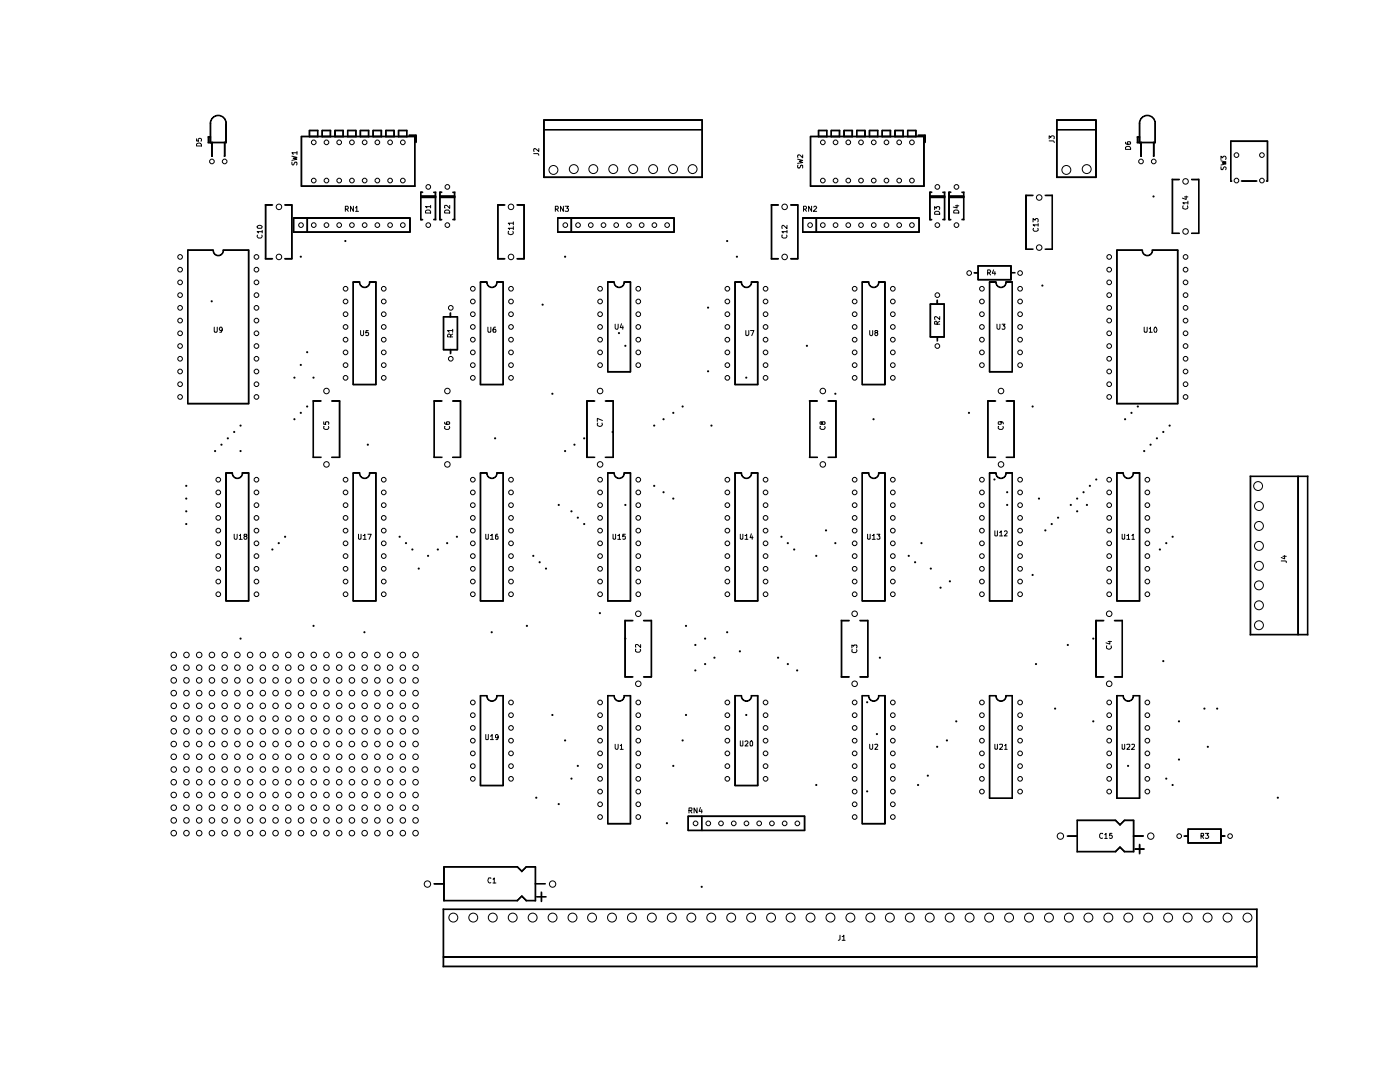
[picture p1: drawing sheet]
<svg xmlns="http://www.w3.org/2000/svg" width="279mm" height="216mm" viewBox="0 0 279 216" stroke-linecap="round" stroke-linejoin="round" font-family="sans-serif">
<g fill="none" stroke="#000" stroke-width=".2">
<path d="M39.2 27.7v.4l.4 .1v-.5h.5v.5M39.4 28.6a.55 .55 0 0 1 .6 0 .55 .55 0 0 1 .2 .5h-1v-.3zM41.5 27.3h.1v1.2zM41.5 28.5h3.7zM41.6 27.3h.4l-.4 .1zM41.6 27.4h.4M41.6 28.4h3.5M41.6 27.3v1.2M42 24.5v4zM42 24.6v3.9l-.1-1.2h.1M42.1 24.6a1.5 1.5 0 0 1 1.5-1.5 1.5 1.5 0 0 1 1.5 1.5M42.1 24.6l-.1 .1a1.56 1.56 0 0 1 1.6-1.7 1.56 1.56 0 0 1 1.5 1.7v-.1"/>
<path d="M42.2 28.5h.1zM42.2 28.5h.1v2.7zM42.3 28.5h.1M42.3 28.4h.1M42.3 31.2h.1M42.3 31.1h.1M42.3 31.1v.1zM44.8 28.5h.1zM44.8 28.5h.1l-.1 2.7zM44.8 28.5h.1M44.8 28.4h.1M44.8 31.2h.1"/>
<path d="M44.8 31.1h.1M44.8 31.1v.1zM45.1 24.5v4zM45.2 24.6v3.9M58.3 32.3v.5l.1 .1 .3-.1 .1-.5h.4v.6M58.3 31.2l1 .2-.8 .2 .8 .2-1 .2M59.3 30.5h-1l.2 .3M59.3 30.2v.6M60.1 27.3v9.9M60.1 37.2h22.8zM60.2 27.2v10zM60.2 27.2l22.7 .1h-22.7z"/>
<path d="M60.2 27.2h22.6M60.2 37.1h22.6M61.7 26.1h.1v1.2zM61.7 26.1v1.2M61.8 26l1.7 .1h-1.7zM61.8 27.3v-.1h1.6v.1M61.8 26h1.6M63.4 26.1h.1l-.1 1.2zM63.4 26.1v1.2M64.3 26.1h.1l-.1 1.2zM64.3 26.1v1.2M64.3 26l1.7 .1h-1.7z"/>
<path d="M64.3 27.3v-.1h1.7v.1M64.3 26h1.7M65.9 26.1h.1v1.2zM65.9 26.1v1.2M66.8 26.1h.1v1.2zM66.8 26.1v1.2M66.9 26l1.7 .1h-1.7zM66.9 27.3v-.1h1.6v.1M66.9 26h1.6M68.4 26.1h.2l-.1 1.2zM68.4 26.1v1.2M69.3 26.1h.2l-.1 1.2z"/>
<path d="M69.3 26.1v1.2M69.4 26l1.7 .1h-1.7zM69.4 27.3v-.1h1.6v.1M69.4 26h1.6M71 26.1h.1l-.1 1.2zM71 26.1v1.2M71.9 26.1h.1l-.1 1.2zM71.9 26.1v1.2M71.9 26.1h1.7zM71.9 27.3v-.1h1.7v.1M71.9 26h1.7M73.5 26.1h.1v1.2z"/>
<path d="M73.5 26.1v1.2M74.4 26.1h.1v1.2zM74.4 26.1v1.2M74.5 26l1.7 .1h-1.7zM74.5 27.3v-.1h1.6v.1M74.5 26h1.6M76.1 26.1h.1l-.1 1.2zM76.1 26.1v1.2M77 26.1h.1l-.1 1.2zM77 26.1v1.2M77 26.1h1.7zM77 27.3v-.1h1.7v.1"/>
<path d="M77 26h1.7M78.6 26.1h.1v1.2zM78.6 26.1v1.2M79.5 26.1h.1v1.2zM79.5 26.1v1.2M79.6 26l1.7 .1h-1.7zM79.6 27.3v-.1h1.6v.1M79.6 26h1.6M81.1 26.1h.2l-.1 1.2zM81.1 26.1v1.2M81.6 27h1.5zM81.7 27h1.3"/>
<path d="M82.7 27.3v9.9M82.8 27.2v10zM83 27v1.4M83 27v1.5zM83.9 39.2h3.1zM83.9 38.4h.1v5.5zM83.9 38.4v5.4M84 39.3l3 .1-3 .1zM84 39.2l3 .1h-3zM84 38.3l.4 .1h-.4zM84 39.1h2.9M84 38.3h.3"/>
<path d="M86.6 38.3l.4 .1h-.4zM86.6 38.4h.3M86.9 38.4h.1l-.1 5.5zM86.9 38.4v5.4M87.7 39.2h3.1zM87.7 38.4h.2l-.1 5.5zM87.7 38.4v5.4M87.8 39.3l3 .1-3 .1zM87.8 39.2l3 .1h-3zM87.8 38.3l.4 .1h-.4zM87.8 39.1h2.9M87.8 38.3h.3"/>
<path d="M90.3 38.4h.5zM90.4 38.4h.3M90.7 38.4h.1l-.1 5.5zM90.7 38.4v5.4M106.5 30.7h.9l.1 .3M107.5 29.6v.6l-.7-.6-.3 .1 .1 .5M108.5 24h.1l-.1 11.4zM108.5 25.8l31.7 .1h-31.7zM108.5 35.3l31.7 .1h-31.7zM108.5 23.9h31.7l-31.7 .1zM108.5 25.9h31.6M108.5 35.3h31.6"/>
<path d="M108.5 24h31.6M108.6 24v11.4M140.1 24h.1l-.1 11.4zM140.1 24v11.4M159.2 31.8l1 .2-.7 .2 .7 .2-1 .2M159.3 32.9v.6l.3-.1a.42 .42 0 0 1 .6-.4v.5M160.2 30.9v.6l-.6-.6h-.3v.5M161.7 27.3h.1v9.9zM161.7 27.3v9.9M161.8 27.2l22.7 .1h-22.7zM161.8 37.1l22.7 .1h-22.7zM161.8 27.2h22.6"/>
<path d="M161.8 37.1h22.6M163.3 26.1h.1v1.2zM163.3 26.1v1.2M163.4 26l1.7 .1h-1.7zM163.4 27.3v-.1h1.6v.1M163.4 26h1.6M165 26.1h.1l-.1 1.2zM165 26.1v1.2M165.9 26.1h.1l-.1 1.2zM165.9 26.1v1.2M165.9 26l1.7 .1h-1.7zM165.9 27.3v-.1h1.7v.1"/>
<path d="M165.9 26h1.7M167.5 26.1h.1v1.2zM167.5 26.1v1.2M168.4 26.1h.1v1.2zM168.4 26.1v1.2M168.5 26l1.7 .1h-1.7zM168.5 27.3v-.1h1.6v.1M168.5 26h1.6M170 26.1h.2l-.1 1.2zM170 26.1v1.2M170.9 26.1h.2l-.1 1.2zM170.9 26.1v1.2"/>
<path d="M171 26l1.7 .1h-1.7zM171 27.3v-.1h1.6v.1M171 26h1.6M172.6 26.1h.1l-.1 1.2zM172.6 26.1v1.2M173.5 26.1h.1l-.1 1.2zM173.5 26.1v1.2M173.5 26.1h1.7zM173.5 27.3v-.1h1.7v.1M173.5 26h1.7M175.1 26.1h.1v1.2zM175.1 26.1v1.2"/>
<path d="M176 26.1h.1v1.2zM176 26.1v1.2M176.1 26l1.7 .1h-1.7zM176.1 27.3v-.1h1.6v.1M176.1 26h1.6M177.7 26.1h.1l-.1 1.2zM177.7 26.1v1.2M178.6 26.1h.1l-.1 1.2zM178.6 26.1v1.2M178.6 26.1h1.7zM178.6 27.3v-.1h1.7v.1M178.6 26h1.7"/>
<path d="M180.2 26.1h.1v1.2zM180.2 26.1v1.2M181.1 26.1h.1v1.2zM181.1 26.1v1.2M181.2 26l1.7 .1h-1.7zM181.2 27.3v-.1h1.6v.1M181.2 26h1.6M182.7 26.1h.2l-.1 1.2zM182.7 26.1v1.2M183.3 27h1.4l-1.4 .1zM183.3 27h1.3M184.3 27.3h.2l-.1 9.9z"/>
<path d="M184.3 27.3v9.9M184.6 27v1.4M184.6 27v1.5zM185.5 39.2h3.1zM185.5 39.4h3.1zM185.5 39.3h3.1zM185.5 38.4h.5zM185.5 38.4h.1v5.5zM185.5 38.4v5.4M185.6 39.1h2.9M185.6 38.3h.3M188.1 38.4h.5z"/>
<path d="M188.2 38.4h.3M188.5 38.4h.1l-.1 5.5zM188.5 38.4v5.4M189.3 38.4h.5zM189.3 39.2h3.1zM189.3 39.4h3.1zM189.3 39.3h3.1zM189.3 38.4h.2l-.1 5.5zM189.3 38.4v5.4M189.4 39.1h2.9M189.4 38.3h.3M191.9 38.4h.5z"/>
<path d="M192 38.4h.3M192.3 38.4h.1l-.1 5.5zM192.3 38.4v5.4M204.7 39h1.5zM204.7 39h.1v10.8zM204.8 39h1.3M204.8 39v10.7M208.6 38.9l1.5 .1h-1.5zM208.6 39h1.4M209.4 28.1h.8l.2 .4M209.4 27.7v-.6l.3 .3v-.1l.3-.2 .3 .1v.5M210 38.9v10.9z"/>
<path d="M210.1 39v10.7M210.8 24h.2l-.1 11.4zM210.9 25.8l7.9 .1h-7.9zM210.9 35.3l7.9 .1h-7.9zM210.9 23.9h7.9l-7.9 .1zM210.9 25.9h7.8M210.9 35.3h7.8M210.9 24h7.8M211 24v11.4M218.7 24h.1l-.1 11.4zM218.7 24v11.4M224.6 29.4l.3-.2h.5l.2 .4v.2h-1z"/>
<path d="M224.6 28.4v.2l.3 .2h.7v-.5h-.6v.3l.2 .2M226.9 27.3h.2l-.1 1.2zM226.9 27.3h.6zM226.9 28.5h3.7zM227 27.4h.4M227 28.4h3.5M227.1 27.3v1.2M227.4 24.6a1.62 1.62 0 0 1 1.6-1.6 1.62 1.62 0 0 1 1.6 1.6M227.4 24.6h.1M227.4 24.5v4zM227.5 24.6l-.1 3.9-.1-1.2h.2M227.5 24.6a1.53 1.53 0 0 1 1.5-1.5 1.53 1.53 0 0 1 1.5 1.6l.1-.1"/>
<path d="M227.6 28.5h.2l-.1 2.7zM227.7 28.5h.1M227.7 28.4h.1M227.7 28.4v.1zM227.7 31.2h.1M227.7 31.1h.1M227.7 31.1v.1zM230.2 28.5h.1l-.1 2.7zM230.2 31.2h.1M230.2 31.1h.1M230.2 31.1v.1zM230.2 28.5h.1"/>
<path d="M230.2 28.4h.1M230.2 28.4v.1zM230.5 24.5v4zM230.6 24.6v3.9M233.9 35.8h1.5zM233.9 35.8h.1v10.8zM234 35.9h1.3M234 35.8v10.7M236.4 39.3h.7M236.7 39.1v.7l-.7-.3M237.8 35.7l1.5 .1-1.5 .1zM237.8 35.9h1.4"/>
<path d="M239.2 35.7v10.9zM239.3 35.8v10.7M243.7 33.3v.5h.4l.1-.4 .2-.1 .3 .1-.1 .5M243.7 32.1l1 .2-.8 .2 .8 .2-1 .2M243.7 31.8v-.6l.3 .3a.34 .34 0 0 1 .3-.3 .34 .34 0 0 1 .4 .2l-.1 .4M245.6 28.2h.1l-.1 8zM245.6 28.2v7.9M245.6 28.2h7.4zM245.6 36.1h.2zM245.6 36.2h.2M245.6 28.1h7.3M247.8 36.1h3l-3 .1z"/>
<path d="M247.8 36.1h3M252.8 36.1h.2l-.2 .1zM252.8 36.1h.1M252.9 28.2h.1l-.1 8zM253 28.2v7.9M37.4 49.9h5.2zM37.4 49.9v30.6M37.5 49.9v30.7zM37.5 49.9h5M42.6 49.9a1 1 0 0 0 1 1 1 1 0 0 0 1-1 1.01 1.01 0 0 1-1 1.2 1.01 1.01 0 0 1-1-1.2zM44.5 49.9h5.2l-5.2 .1zM44.5 49.9h5.1"/>
<path d="M49.6 49.9v30.7zM49.7 49.9v30.6M51.3 45.2a.58 .58 0 0 1 1 .1l-.1 .3h-.7zM51.4 46.9l-.1 .3 .3 .3h.5l.2-.3-.1-.3M52.3 46.2h-1l.3 .3M52.3 46v.5M52.9 51.6h1.5zM52.9 40.9h1.5zM52.9 40.9h.2l-.1 10.8zM53 51.7h1.4M53 40.9h1.4M53.1 40.9v10.7"/>
<path d="M56.8 51.6h1.5zM56.8 40.9h1.5zM56.9 51.7h1.3M56.9 40.9h1.3M58.2 40.8v10.9zM58.3 40.9v10.7M58.6 46.3h23.3zM58.6 43.5h23.3zM58.6 43.5v2.8M58.6 43.4v3zM58.6 43.4h23.2M58.6 46.4h23.2"/>
<path d="M61.3 43.5h.1l-.1 2.9zM61.3 43.5v2.8M68.9 41.7h.4l.2-.1-.2-.4h-.4v1M69.2 41.7l.3 .5M70.4 56.3h1.4zM70.4 56.3v20.4M70.5 56.2v20.6zM70.5 56.2h1.3M70.5 41.2v1l-.6-1v1M71 41.5l.2-.3v1M71 42.2h.5M71.8 56.3a1 1 0 0 0 1 1 1 1 0 0 0 1-1 1.01 1.01 0 0 1-1 1.1 1.01 1.01 0 0 1-1-1.1z"/>
<path d="M73.8 56.2l1.3 .1h-1.3zM73.8 56.2h1.2M75 56.2v20.6zM75.1 56.3v20.4M81.8 43.4v3zM81.9 43.5v2.8M83.9 43.8h.5zM84 43.9h.3M84.9 42.1l.3-.2h.5l.2 .4v.2h-1zM85.9 41.2h-1l.3 .3M85.9 41v.5M86.5 43.8h.5z"/>
<path d="M86.6 43.8h.3M87.7 43.8h.5zM87.8 43.9h.3M88.7 42.1l.3-.2h.5l.2 .4v.2h-1zM89.7 41v.6l-.5-.6-.5 .1 .1 .4M90.3 43.8h.5zM90.4 43.8h.3M95.8 56.3h1.4zM95.8 56.3v20.4M95.9 56.2v20.6zM95.9 56.2h1.3M97.1 56.3h.1a1 1 0 0 0 1 1 1 1 0 0 0 1-1 1.03 1.03 0 0 1-1 1.1 1.03 1.03 0 0 1-1.1-1.1z"/>
<path d="M99.2 56.2l1.3 .1h-1.3zM99.2 56.2h1.2M99.3 51.6h1.5zM99.3 40.9h1.5zM99.3 40.9h.1l-.1 10.8zM99.3 51.7h1.4M99.3 40.9h1.4M99.4 40.9v10.7M100.3 56.3h.2l-.1 20.5zM100.5 56.3v20.4M101.5 46.1l-.1 .6a.54 .54 0 0 0 .7 .1 .54 .54 0 0 0 .3-.7M102.4 45.6h-1l.3 .2"/>
<path d="M102.4 44.5h-1l.3 .4M102.4 44.3v.6M102.4 45.2v.6M103.2 51.6h1.4l-1.4 .1zM103.2 40.8l1.4 .1h-1.4zM103.2 51.7h1.4M103.2 40.9h1.4M104.6 40.8v10.9zM104.6 40.9v10.7M110.8 41.7h.5l.1-.1-.1-.4h-.5v1M111.1 41.7l.3 .5M111.3 43.5v2.8"/>
<path d="M111.3 43.4v3zM111.3 43.4l23.3 .1-23.3 .1zM111.3 46.2l23.3 .1-23.3 .1zM111.3 43.4h23.2M111.3 46.4h23.2M112.4 41.2v1l-.6-1v1M112.8 41.2h.7l-.4 .4h.3l.1 .1-.1 .5-.6-.1M114 43.5h.1l-.1 2.9zM114 43.5v2.8M121.2 56.3h1.4zM121.2 56.3v17.9M121.3 56.2v18z"/>
<path d="M121.3 56.2h1.3M122.5 56.3h.1a.97 .97 0 0 0 .9 1 .97 .97 0 0 0 1-1M122.5 56.3a1.03 1.03 0 0 0 1.1 1.1 1.03 1.03 0 0 0 1-1.1h-.1M124.6 56.2l1.3 .1h-1.3zM124.6 56.2h1.2M125.7 56.3h.2l-.1 17.9zM125.9 56.3v17.9M134.5 43.5h.1l-.1 2.9zM134.6 43.5v2.8M146.6 56.3h1.4zM146.6 56.3v20.4M146.7 56.2v20.6z"/>
<path d="M146.7 56.2h1.3M148 56.3a1 1 0 0 0 1 1 1 1 0 0 0 1-1 1.01 1.01 0 0 1-1 1.1 1.01 1.01 0 0 1-1-1.1zM150 56.2l1.3 .1h-1.3zM150 56.2h1.2M151.1 56.3h.2l-.1 20.5zM151.3 56.3v20.4M153.9 51.6h1.5zM153.9 40.9h1.5zM153.9 40.9h.1v10.8zM154 51.7h1.3M154 40.9h1.3M154 40.9v10.7"/>
<path d="M156.1 46.9l-.1 .4 .3 .2h.5l.3-.3-.1-.3M157.1 46.2h-1.1l.3 .3M157.1 45v.6l-.8-.6-.3 .1 .1 .5M157.1 46v.5M157.8 51.6h1.5l-1.5 .1zM157.8 40.8l1.5 .1h-1.5zM157.8 51.7h1.4M157.8 40.9h1.4M159.2 40.8v10.9zM159.3 40.9v10.7M160.2 43.5v2.8M160.2 43.4v3z"/>
<path d="M160.2 46.2l23.3 .1-23.3 .1zM160.2 43.4l23.3 .1-23.3 .1zM160.2 43.4h23.2M160.2 46.4h23.2M160.4 41.7h.4l.2-.1-.2-.4h-.4v1M160.6 41.7l.4 .5M162 41.2v1l-.6-1v1M162.4 41.3l.4-.1 .2 .3-.7 .7h.7M162.9 43.5h.1l-.1 2.9zM162.9 43.5v2.8M172 56.3h1.4zM172 56.3v20.4"/>
<path d="M172.1 56.2v20.6zM172.1 56.2h1.3M173.3 56.3h.1a1 1 0 0 0 1 1 1 1 0 0 0 1-1 1.03 1.03 0 0 1-1 1.1 1.03 1.03 0 0 1-1.1-1.1zM175.4 56.2l1.3 .1h-1.3zM175.4 56.2h1.2M176.5 56.3h.2l-.1 20.5zM176.7 56.3v20.4M183.4 43.5h.1l-.1 2.9zM183.5 43.5v2.8M185.5 43.8h.5zM185.6 43.9h.3M186.5 42.3l.3-.1h.5l.2 .3v.3h-1z"/>
<path d="M186.5 41.8v-.6l.4 .4v-.4h.6v.6M187 59.9h.1v.8zM187 59.9v.8M188.1 43.8h.5zM188.2 43.8h.3M189.3 43.8h.5zM189.4 43.9h.3M190.3 42.1l.3-.2h.5l.2 .4v.2h-1zM190.7 41.1h.6M191 40.9v.6l-.8-.2M191.9 43.8h.5zM192 43.8h.3"/>
<path d="M194.4 54.4h.9l-.9 .1zM194.4 54.5h.8M195.2 53.1h.1l-.1 2.8zM195.2 53.1v2.7M195.2 55.8h6.6zM195.2 53l6.6 .1h-6.6zM195.2 53h6.6M195.2 55.9h6.6M197.1 54.4h.5l.1-.3-.2-.2h-.4v1M197.4 54.4l.3 .5M197.4 56.3h1.4zM197.4 56.3v17.9"/>
<path d="M197.5 56.2v18zM197.5 56.2h1.3M198.3 53.9l-.3 .6h.7M198.5 54.2v.7M198.7 56.3h.1a1 1 0 0 0 1 1 1 1 0 0 0 1-1 1.03 1.03 0 0 1-1 1.1 1.03 1.03 0 0 1-1.1-1.1zM200.8 56.2l1.3 .1h-1.3zM200.8 56.2h1.2M201.8 54.4h.8l-.8 .1zM201.8 54.4h.7M201.8 53v2.9zM201.8 53.1v2.7M201.9 56.3h.2l-.1 17.9z"/>
<path d="M202.1 56.3v17.9M204.7 49.7h1.5zM204.8 49.8h1.3M206.2 44.3v-.7l.4 .3 .2-.3h.2l.2 .2-.1 .5M206.3 45.6l-.1 .2 .2 .3h.5l.3-.1-.1-.4M207.2 44.9h-1l.3 .2M207.2 44.6v.5M208.6 49.7h1.5l-1.5 .1zM208.6 49.8h1.4M222.8 49.9h5.2zM222.8 49.9v30.6M222.9 49.9v30.7z"/>
<path d="M222.9 49.9h5.1M227.9 50l.1-.1a1 1 0 0 0 1 1 1 1 0 0 0 1-1 1.03 1.03 0 0 1-1 1.2 1.03 1.03 0 0 1-1.1-1.1zM230 49.9h5.1l-5.1 .1zM230 49.9h5M233.9 46.5h1.5zM234 46.6h1.3M235 49.9h.1l-.1 30.7zM235.1 49.9v30.6M236.1 41.1v.5a.54 .54 0 0 0 .6 .1 .54 .54 0 0 0 .3-.6M237.1 40.5h-1l.2 .2M237.1 40.1v.6M237.8 46.5h1.5l-1.5 .1z"/>
<path d="M237.8 46.6h1.4M42.8 65.3v1h.5l.1-1M44.4 65.7l-.2 .3h-.3l-.1-.3 .1-.4 .4 .1a.74 .74 0 0 1-.1 .9h-.3M66.2 79.9l1.6 .1-1.6 .1zM67.8 79.9v11.4zM70.4 76.7h4.7zM70.5 76.8h4.5M72 66v.7l.2 .3h.2l.2-.3v-.7M73.5 66h-.4l-.1 .5 .4-.2 .2 .3-.1 .3h-.5M88.5 63.2h.1l-.1 6.6zM88.5 63.2v6.6M88.5 69.8h2.8z"/>
<path d="M88.5 63.2h2.8l-2.8 .1zM88.5 69.8h2.8M88.5 63.2h2.8M89.8 62.5h.2l-.1 .8zM89.8 62.5v.7M89.9 69.7v.9zM89.9 67.2l-.1-.5h-.4l-.1 .5h1M90 69.8v.7M90.3 66h-1l.4 .3M90.3 66.6l-.4 .4M90.3 65.7v.6M90.4 79.9l1.5 .1-1.5 .1z"/>
<path d="M91.2 63.2h.1v6.6zM91.3 63.2v6.6M91.9 79.9v11.4zM95.8 76.7h4.7zM95.9 76.8h4.5M97.4 65.3l.1 1h.4l.1-1M98.9 65.3h-.3l-.2 .4 .1 .6h.4v-.6h-.4l-.1 .2M120.8 79.9l1.6 .1-1.6 .1zM121.2 74.2h4.7zM121.3 74.2h4.5M122.4 79.9v11.4zM122.8 64.7v.7l.2 .3h.2l.2-.3v-.7"/>
<path d="M124 64.6l-.2 .8h.6M124.3 65v.7M146.6 76.7h4.7zM146.7 76.8h4.5M148.8 66v.9l.2 .1 .4-.1v-.2v-.7M149.8 66h.7l-.5 1M165.3 79.9l1.6 .1-1.6 .1zM166.8 79.9v11.4zM172 76.7h4.7zM172.1 76.8h4.5M173.6 66v.7l.2 .3h.2l.2-.3v-.7M174.8 66.4l-.2-.2 .1-.2h.4l.1 .2-.6 .4 .2 .4h.2l.2-.3-.2-.3"/>
<path d="M185.6 60.7h.1v6.6zM185.6 60.7v6.5M185.6 67.2h2.9zM185.7 60.6l2.8 .1h-2.8zM185.7 67.3h2.7M185.7 60.6h2.7M187 64.7l-.1-.6-.4 .1v.5h1M187.1 67.2v.9zM187.1 67.2v.8M187.5 63.2v.6l-.7-.6h-.3l.1 .6M187.5 64.1l-.5 .3M188.4 60.7h.1l-.1 6.6z"/>
<path d="M188.5 60.7v6.5M197.4 74.2h4.7zM197.5 74.2h4.5M199 64.7v.7l.2 .3h.2l.2-.3v-.7M200 64.7h.6l-.4 .3h.2l.2 .3-.1 .3h-.5M200.9 79.9l1.5 .1-1.5 .1zM202.4 79.9v11.4zM228.3 65.3l.1 1h.5v-.2v-.8M229.4 65.6l.2-.3v1M229.4 66.3h.6M230.5 65.3a.63 .63 0 0 1 .2 1 .54 .54 0 0 1-.4-.5 .54 .54 0 0 1 .2-.5zM37.4 80.5h12.3z"/>
<path d="M37.5 80.6h12.1M45 94.4h1.4zM45 94.4v25.5M45.1 94.3v25.7zM45.1 94.3h1.3M46.3 94.4h.1a1 1 0 0 0 1 1 1 1 0 0 0 1-1 1.03 1.03 0 0 1-1 1.1 1.03 1.03 0 0 1-1.1-1.1zM48.4 94.3l1.3 .1h-1.3zM48.4 94.3h1.2M49.6 94.3v25.7zM49.7 94.4v25.5M62.5 91.2h1.6zM62.5 80h1.6z"/>
<path d="M62.5 80h.1l-.1 11.3zM62.5 91.3h1.5M62.5 80.1h1.5M62.6 80v11.2M64.6 84.2v.5h.4v-.5h.5v.5M64.7 85.1l-.1 .4 .3 .2h.5l.2-.4-.1-.2M66.2 91.2h1.6l-1.6 .1zM66.2 91.3h1.6M66.2 80.1h1.6M67.8 80v11.2M70.4 94.4h1.4zM70.4 94.4v25.5"/>
<path d="M70.5 94.3v25.7zM70.5 94.3h1.3M71.7 94.4h.1a1 1 0 0 0 1 1 1 1 0 0 0 1-1 1.03 1.03 0 0 1-1 1.1 1.03 1.03 0 0 1-1.1-1.1zM73.8 94.3l1.3 .1h-1.3zM73.8 94.3h1.2M75 94.3v25.7zM75.1 94.4v25.5M86.6 91.2h1.6zM86.6 80h1.6zM86.6 80h.1l-.1 11.3zM86.6 91.3h1.6M86.6 80.1h1.6"/>
<path d="M86.7 80v11.2M88.7 84.2v.3l.3 .2h.7v-.5h-.5l-.1 .3 .2 .2M88.8 85.1l-.1 .4 .3 .2h.5l.2-.4v-.2M90.4 91.2h1.5l-1.5 .1zM90.4 91.3h1.5M90.4 80.1h1.5M91.9 80v11.2M95.8 94.4h1.4zM95.8 94.4v25.5M95.9 94.3v25.7zM95.9 94.3h1.3M97.1 94.4h.1a1 1 0 0 0 1 1 1 1 0 0 0 1-1 1.03 1.03 0 0 1-1 1.1 1.03 1.03 0 0 1-1.1-1.1z"/>
<path d="M99.2 94.3l1.3 .1h-1.3zM99.2 94.3h1.2M100.4 94.3v25.7zM100.5 94.4v25.5M117.1 91.2h1.6zM117.1 80h1.6zM117.1 80h.1l-.1 11.3zM117.1 91.3h1.5M117.1 80.1h1.5M117.2 80v11.2M119.3 84.4a.5 .5 0 0 0 .2 .6 .5 .5 0 0 0 .6 0l.1-.2-.1-.4M120.2 83.9l-1-.4v.6"/>
<path d="M120.8 91.2h1.6l-1.6 .1zM120.8 91.3h1.6M120.8 80.1h1.6M121.2 94.4h1.4zM121.2 94.4v25.5M121.3 94.3v25.7zM121.3 94.3h1.3M122.4 80v11.2M122.5 94.4h.1a.97 .97 0 0 0 .9 1 .97 .97 0 0 0 1-1M122.5 94.4a1.03 1.03 0 0 0 1.1 1.1 1.03 1.03 0 0 0 1-1.1h-.1M124.6 94.3l1.3 .1h-1.3zM124.6 94.3h1.2"/>
<path d="M125.8 94.3v25.7zM125.9 94.4v25.5M146.6 94.4h1.4zM146.6 94.4v25.5M146.7 94.3v25.7zM146.7 94.3h1.3M147.9 94.4h.1a1 1 0 0 0 1 1 1 1 0 0 0 1-1 1.03 1.03 0 0 1-1 1.1 1.03 1.03 0 0 1-1.1-1.1zM150 94.3l1.3 .1h-1.3zM150 94.3h1.2M151.2 94.3v25.7zM151.3 94.4v25.5M161.5 91.2h1.7z"/>
<path d="M161.5 80h1.7zM161.5 80h.1v11.3zM161.6 91.3h1.5M161.6 80.1h1.5M161.6 80v11.2M163.7 85.1v.4l.2 .2h.5l.3-.4-.1-.2M164.1 84.3l.1-.1h.4l.1 .1-.1 .4h-.4l-.2-.5h-.3v.5h.3l.1-.2M165.3 91.2h1.6l-1.6 .1zM165.3 91.3h1.5M165.3 80.1h1.5M166.9 80v11.2M172 94.4h1.4z"/>
<path d="M172 94.4v25.5M172.1 94.3v25.7zM172.1 94.3h1.3M173.3 94.4h.1a1 1 0 0 0 1 1 1 1 0 0 0 1-1 1.03 1.03 0 0 1-1 1.1 1.03 1.03 0 0 1-1.1-1.1zM175.4 94.3l1.3 .1h-1.3zM175.4 94.3h1.2M176.6 94.3v25.7zM176.7 94.4v25.5M197.1 91.2h1.6zM197.1 80h1.6zM197.1 80h.1l-.1 11.3zM197.1 91.3h1.6"/>
<path d="M197.1 80.1h1.6M197.2 80v11.2M197.4 94.4h1.4zM197.4 94.4v25.5M197.5 94.3v25.7zM197.5 94.3h1.3M198.7 94.4h.1a1 1 0 0 0 1 1 1 1 0 0 0 1-1 1.03 1.03 0 0 1-1 1.1 1.03 1.03 0 0 1-1.1-1.1zM199.3 85.1l-.1 .4 .3 .2h.5l.2-.4v-.2M199.6 84.2h.2v.4l-.5 .1v-.5h.7h.2v.4M200.8 94.3l1.3 .1h-1.3zM200.8 94.3h1.2M200.9 91.2h1.5l-1.5 .1z"/>
<path d="M200.9 91.3h1.5M200.9 80.1h1.5M202 94.3v25.7zM202.1 94.4v25.5M202.4 80v11.2M222.8 80.5h12.3zM222.8 94.4h1.4zM222.8 94.4v25.5M222.9 94.3v25.7zM222.9 80.6h12.1M222.9 94.3h1.3M224.1 94.4h.1a1 1 0 0 0 1 1 1 1 0 0 0 1-1 1.03 1.03 0 0 1-1 1.1 1.03 1.03 0 0 1-1.1-1.1z"/>
<path d="M226.2 94.3l1.3 .1h-1.3zM226.2 94.3h1.2M227.4 94.3v25.7zM227.5 94.4v25.5M249.5 95h11.5l-11.5 .1zM249.5 95.1h11.5M249.5 95v31.7zM249.6 95v31.6M259 95v31.6M259.1 95v31.7zM260.9 95v31.6M261 95v31.7z"/>
<path d="M45 119.9h4.7zM45.1 120h4.5M46.7 106.6v.8l.2 .2h.3l.1-.2v-.8M47.8 106.9l.2-.3v1M47.8 107.6h.5M48.9 107l-.2-.1 .1-.3h.4l.1 .3-.6 .3 .2 .4h.2l.2-.2-.2-.4M70.4 119.9h4.7zM70.5 120h4.5M71.5 106.6v.9l.2 .1 .4-.1v-.9M72.5 106.9h.1l.2-.3v1M72.5 107.6h.6M73.4 106.6h.7l-.4 1"/>
<path d="M95.8 119.9h4.7zM95.9 120h4.5M96.9 106.6v.9l.2 .1 .4-.1v-.9M97.9 106.9h.1l.2-.3v1M97.9 107.6h.6M99.3 106.6h-.2l-.2 .3v.6h.5v-.4l-.2-.2h-.1l-.2 .3M121.2 119.9h4.7zM121.3 120h4.5M122.3 106.6v.9l.2 .1 .4-.1v-.9M123.3 106.9h.1l.2-.3v1M123.3 107.6h.6M124.8 106.6h-.5v.5l.1-.2 .4 .2v.4h-.5"/>
<path d="M146.6 119.9h4.7zM146.7 120h4.5M147.7 106.6v.9l.2 .1 .4-.1v-.9M148.7 106.9h.1l.2-.3v1M148.7 107.6h.6M149.9 106.5l-.2 .8h.6M150.1 106.9v.7M172 119.9h4.7zM172.1 120h4.5M173.1 106.6v.9l.2 .1 .4-.1v-.9M174.1 106.9h.1l.2-.3v1M174.1 107.6h.6"/>
<path d="M175 106.6h.6l-.3 .3 .3 .2v.4h-.6M197.4 119.9h4.7zM197.5 120h4.5M198.5 105.9l.1 1h.5v-1M199.5 106.3l.3-.4v1M199.5 106.9h.6M200.5 106.1l.1-.2h.2l.2 .4-.6 .6h.6M222.8 119.9h4.7zM222.9 120h4.5M223.9 106.6v.9l.2 .1 .4-.1v-.9M224.9 106.9h.1l.2-.3v1M224.9 107.6h.6"/>
<path d="M225.9 106.9l.2-.3v1M225.9 107.6h.5M255.7 111.9h.8l.2 .1v.3M256 111h.7M256.4 110.8v.7l-.7-.2M95.8 138.8h1.4zM95.8 138.8v17.9M95.9 138.8v18zM95.9 138.8h1.3M97.1 138.9l.1-.1a1 1 0 0 0 1 1 1 1 0 0 0 1-1 1.03 1.03 0 0 1-1 1.2 1.03 1.03 0 0 1-1.1-1.1zM99.2 138.8h1.3l-1.3 .1zM99.2 138.8h1.2"/>
<path d="M100.4 138.8v18zM100.5 138.8v17.9M121.2 138.8h1.4zM121.2 138.8v25.5M121.3 138.8v25.6zM121.3 138.8h1.3M122.5 138.9l.1-.1a.97 .97 0 0 0 .9 1 .97 .97 0 0 0 1-.9M122.5 138.9a1.03 1.03 0 0 0 1.1 1.1 1.03 1.03 0 0 0 1-1.2l-.1 .1M124.6 138.8h1.3l-1.3 .1zM124.6 138.8h1.2M124.7 123.8h1.6zM124.7 135.1h1.6z"/>
<path d="M124.7 123.8h.1l-.1 11.3zM124.7 123.9h1.6M124.7 135.1h1.6M124.8 123.8v11.3M125.8 138.8v25.6zM125.9 138.8v25.5M126.9 129.5l-.1 .5 .3 .1h.5l.2-.3v-.3M127.8 128.6v.6l-.5-.6-.5 .1 .1 .4M128.5 123.8h1.5l-1.5 .1zM128.5 135l1.5 .1h-1.5zM128.5 123.9h1.5M128.5 135.1h1.5"/>
<path d="M130 123.8v11.3zM130 123.8v11.3M146.6 138.8h1.4zM146.6 138.8v17.9M146.7 138.8v18zM146.7 138.8h1.3M147.9 138.9l.1-.1a1 1 0 0 0 1 1 1 1 0 0 0 1-1 1.03 1.03 0 0 1-1 1.2 1.03 1.03 0 0 1-1.1-1.1zM150 138.8h1.3l-1.3 .1zM150 138.8h1.2M151.2 138.8v18zM151.3 138.8v17.9M167.9 123.8h1.6z"/>
<path d="M167.9 135.1h1.6zM167.9 123.8h.1l-.1 11.3zM167.9 123.9h1.5M167.9 135.1h1.5M168 123.8v11.3M170 129.3v-.6l.4 .2v-.2h.5v.6M170.1 129.6l-.1 .5 .3 .1h.5l.2-.3-.1-.3M171.6 123.8h1.6l-1.6 .1zM171.6 135l1.6 .1h-1.6zM171.6 123.9h1.6M171.6 135.1h1.6M172 138.8h1.4z"/>
<path d="M172 138.8v25.5M172.1 138.8v25.6zM172.1 138.8h1.3M173.2 123.8v11.3zM173.2 123.8v11.3M173.3 138.9l.1-.1a1 1 0 0 0 1 1 1 1 0 0 0 1-1 1.03 1.03 0 0 1-1 1.2 1.03 1.03 0 0 1-1.1-1.1zM175.4 138.8h1.3l-1.3 .1zM175.4 138.8h1.2M176.6 138.8v25.6zM176.7 138.8v25.5M197.4 138.8h1.4zM197.4 138.8v20.5"/>
<path d="M197.5 138.8v20.5zM197.5 138.8h1.3M198.7 138.9l.1-.1a1 1 0 0 0 1 1 1 1 0 0 0 1-1 1.03 1.03 0 0 1-1 1.2 1.03 1.03 0 0 1-1.1-1.1zM200.8 138.8h1.3l-1.3 .1zM200.8 138.8h1.2M202 138.8v20.5zM202.1 138.8v20.5M218.7 123.8h1.6zM218.7 135.1h1.6zM218.7 123.8h.1l-.1 11.3zM218.7 123.9h1.5M218.7 135.1h1.5"/>
<path d="M218.8 123.8v11.3M220.9 128.9a.5 .5 0 0 0 .2 .5 .5 .5 0 0 0 .6 .1l.1-.3-.1-.3M221.2 128h.6M221.5 127.9v.6l-.8-.2M222.4 123.8h1.6l-1.6 .1zM222.4 135l1.6 .1h-1.6zM222.4 123.9h1.6M222.4 135.1h1.6M222.8 138.8h1.4zM222.8 138.8v20.5M222.9 138.8v20.5zM222.9 138.8h1.3"/>
<path d="M224 123.8v11.3zM224 123.8v11.3M224.1 138.9l.1-.1a1 1 0 0 0 1 1 1 1 0 0 0 1-1 1.03 1.03 0 0 1-1 1.2 1.03 1.03 0 0 1-1.1-1.1zM226.2 138.8h1.3l-1.3 .1zM226.2 138.8h1.2M227.4 138.8v20.5zM227.5 138.8v20.5M249.5 126.6h11.5l-11.5 .1zM249.5 126.6h11.5M95.8 156.7h4.7zM95.9 156.8h4.5M96.9 146.6l.1 1 .5-.1v-.9"/>
<path d="M97.9 146.9l.3-.3v1M97.9 147.6h.6M99.4 147l-.2 .2h-.3v-.5l.2-.1 .3 .1-.1 .8-.3 .1M122.8 148.5v.8l.2 .2h.2l.2-.2v-.8M123.8 148.8l.2-.3v1M123.8 149.5h.6M146.6 156.7h4.7zM146.7 156.8h4.5M147.7 147.8l.1 1h.5v-1M148.7 148l.1-.2 .5 .2v.3l-.6 .5h.6M149.8 147.9l.2-.1 .2 .3-.1 .7h-.3l-.1-.1zM173.6 148.5v.8l.2 .2h.2l.2-.2v-.8"/>
<path d="M174.6 148.6l.5-.1 .1 .2-.6 .8h.6M197.4 159.3h4.7zM197.5 159.3h4.5M198.5 148.5v.9l.2 .1 .4-.1v-.9M199.5 148.6h.6v.3l-.6 .6h.6M200.5 148.8l.2-.3v1M200.5 149.5h.5M222.8 159.3h4.7zM222.9 159.3h4.5M223.9 148.5v.9l.2 .1 .4-.1v-.9M224.9 148.6h.6v.3l-.6 .6h.6M225.9 148.6l.4-.1 .1 .4-.6 .6h.6"/>
<path d="M86.6 176.3h2.1zM86.7 176.4h1.9M88.5 179.7h14.8zM88.5 173h.2l-.1 6.8zM88.6 172.9l14.7 .1h-14.7zM88.6 179.7h14.6M88.6 172.9h14.6M88.7 173v6.7M98 175.3l-.5-.1a.52 .52 0 0 0-.1 .6 .52 .52 0 0 0 .6 .3M98.4 175.4l.2-.2v1M98.4 176.2h.6M103.2 172.9l1 1z"/>
<path d="M103.3 172.9l.9 .9M104.1 178.8l.1 .1-1 .9zM104.1 173.8l1-.9-.9 1zM104.1 178.8l-.9 .9M104.1 178.8l1 1zM104.2 178.8l.9 .9M105 172.9l-.9 .9M105 179.7h1.9l-1.9 .1zM105 172.9l1.9 .1h-1.9zM105 179.7h1.8M105 172.9h1.8M106.8 173h.1l-.1 6.8z"/>
<path d="M106.8 176.3h2l-2 .1zM106.8 176.3h2M106.9 173v6.7M107.1 178.9l1.9 .1h-1.9zM107.1 178.9h1.8M108 178v1.9zM108.1 178.1v1.7M121.2 164.3h4.7zM121.3 164.4h4.5M137.3 162.9v2.8M137.4 162.8v2.9zM137.4 162.8l23.2 .1h-23.2z"/>
<path d="M137.4 165.6l23.2 .1h-23.2zM137.4 162.8h23.2M137.4 165.7h23.2M137.5 161.7h.5l.1-.4-.6-.1v1M137.8 161.7l.3 .5M139.1 161.2v1l-.6-1v1M139.8 161.1l-.3 .8h.6M140 162.9h.1v2.8zM140 162.9v2.8M140 161.5v.7M160.5 162.9h.1v2.8zM160.6 162.9v2.8"/>
<path d="M172 164.3h4.7zM172.1 164.4h4.5M213 166.8h2l-2 .1zM213 166.9h2M214.9 163.7h.1v6.3zM214.9 163.7h7.8zM215 169.9h7.7l-7.7 .1zM215 169.9h7.6M215 163.6h7.6M215 163.7v6.2M220.1 166.4l-.5-.1-.1 .2v.5l.3 .3 .3-.1M220.5 166.5l.2-.2v1"/>
<path d="M220.5 167.3h.5M221.9 166.3h-.4l-.1 .5 .2-.2a.35 .35 0 0 1 .4 .5 .35 .35 0 0 1-.6 .1M222.6 163.7l1 .9zM222.7 163.7l.9 .9M223.5 169l.1 .1-1 .9zM223.5 169l-.9 .9M223.5 169l1 1zM223.6 169l.9 .9M224.4 163.7h1.9zM224.4 163.7h.1l-1 .9zM224.4 163.7l-.9 .9M224.4 169.9h1.9l-1.9 .1z"/>
<path d="M224.4 169.9h1.8M224.4 163.6h1.8M226.2 163.7h.1l-.1 6.3zM226.2 166.8h2l-2 .1zM226.2 166.8h2M226.3 163.7v6.2M226.5 169.4h1.9l-1.9 .1zM226.5 169.4h1.8M227.4 168.5v1.9zM227.5 168.5v1.8M236.4 166.8h.8l-.8 .1zM236.4 166.9h.7"/>
<path d="M237.1 165.5h.1l-.1 2.8zM237.1 165.5v2.7M237.1 168.2h6.6zM237.1 165.4l6.6 .1h-6.6zM237.1 168.3h6.6M237.1 165.4h6.6M239.7 166.8h.4l.1-.4-.5-.1v1M239.9 166.8l.3 .5M240.5 166.3h.7l-.3 .3 .3 .3-.1 .3h-.6M243.6 165.5h.1v2.8zM243.7 166.8h.8l-.8 .1zM243.7 166.8h.7"/>
<path d="M243.7 165.5v2.7M88.4 192.9h162.5zM88.4 181.4h162.5zM88.4 191h162.5zM88.5 192.8h162.3M88.5 181.5h162.3M88.5 191h162.3M88.5 181.4v11.5zM88.5 181.4v11.5M167.6 186.6v.9l-.3 .1M168.1 186.9h.1l.2-.3v1M168.1 187.6h.6"/>
<path d="M250.8 181.4v11.5M250.8 181.4v11.5z"/>
<circle cx="42.3" cy="32.2" r=".47"/>
<circle cx="44.8" cy="32.2" r=".47"/>
<circle cx="62.6" cy="28.4" r=".47"/>
<circle cx="62.6" cy="36" r=".47"/>
<circle cx="65.2" cy="28.4" r=".47"/>
<circle cx="65.2" cy="36" r=".47"/>
<circle cx="67.7" cy="28.4" r=".47"/>
<circle cx="67.7" cy="36" r=".47"/>
<circle cx="70.2" cy="36" r=".47"/>
<circle cx="70.2" cy="28.4" r=".47"/>
<circle cx="72.8" cy="28.4" r=".47"/>
<circle cx="72.8" cy="36" r=".47"/>
<circle cx="75.3" cy="28.4" r=".47"/>
<circle cx="75.3" cy="36" r=".47"/>
<circle cx="77.9" cy="28.4" r=".47"/>
<circle cx="77.9" cy="36" r=".47"/>
<circle cx="80.4" cy="28.4" r=".47"/>
<circle cx="80.4" cy="36" r=".47"/>
<circle cx="85.5" cy="37.3" r=".47"/>
<circle cx="89.3" cy="37.3" r=".47"/>
<circle cx="110.4" cy="33.9" r=".89"/>
<circle cx="114.5" cy="33.7" r=".89"/>
<circle cx="118.4" cy="33.7" r=".89"/>
<circle cx="122.4" cy="33.7" r=".89"/>
<circle cx="126.4" cy="33.7" r=".89"/>
<circle cx="130.3" cy="33.7" r=".89"/>
<circle cx="134.3" cy="33.7" r=".89"/>
<circle cx="138.2" cy="33.7" r=".89"/>
<circle cx="164.2" cy="28.4" r=".47"/>
<circle cx="164.2" cy="36" r=".47"/>
<circle cx="166.8" cy="36" r=".47"/>
<circle cx="166.8" cy="28.4" r=".47"/>
<circle cx="169.3" cy="36" r=".47"/>
<circle cx="169.3" cy="28.4" r=".47"/>
<circle cx="171.8" cy="28.4" r=".47"/>
<circle cx="171.8" cy="36" r=".47"/>
<circle cx="174.4" cy="36" r=".47"/>
<circle cx="174.4" cy="28.4" r=".47"/>
<circle cx="176.9" cy="36" r=".47"/>
<circle cx="176.9" cy="28.4" r=".47"/>
<circle cx="179.5" cy="36" r=".47"/>
<circle cx="179.5" cy="28.4" r=".47"/>
<circle cx="182" cy="36" r=".47"/>
<circle cx="182" cy="28.4" r=".47"/>
<circle cx="187.1" cy="37.3" r=".47"/>
<circle cx="190.9" cy="37.3" r=".47"/>
<circle cx="207.4" cy="39.4" r=".55"/>
<circle cx="212.8" cy="33.9" r=".89"/>
<circle cx="216.9" cy="33.7" r=".89"/>
<circle cx="227.7" cy="32.2" r=".47"/>
<circle cx="230.3" cy="32.2" r=".47"/>
<circle cx="236.6" cy="36.2" r=".55"/>
<circle cx="246.8" cy="30.9" r=".47"/>
<circle cx="246.8" cy="36" r=".47"/>
<circle cx="251.8" cy="30.9" r=".47"/>
<circle cx="251.8" cy="36" r=".47"/>
<circle cx="35.9" cy="56.3" r=".47"/>
<circle cx="35.9" cy="51.3" r=".47"/>
<circle cx="35.9" cy="58.9" r=".47"/>
<circle cx="35.9" cy="53.8" r=".47"/>
<circle cx="51.2" cy="51.3" r=".47"/>
<circle cx="51.2" cy="56.3" r=".47"/>
<circle cx="51.2" cy="58.9" r=".47"/>
<circle cx="51.2" cy="53.8" r=".47"/>
<circle cx="55.7" cy="41.3" r=".55"/>
<circle cx="55.7" cy="51.3" r=".55"/>
<circle cx="60.1" cy="44.9" r=".47"/>
<circle cx="62.6" cy="44.9" r=".47"/>
<circle cx="65.2" cy="44.9" r=".47"/>
<circle cx="67.7" cy="44.9" r=".47"/>
<circle cx="69" cy="57.6" r=".47"/>
<circle cx="70.2" cy="44.9" r=".47"/>
<circle cx="72.8" cy="44.9" r=".47"/>
<circle cx="75.3" cy="44.9" r=".47"/>
<circle cx="76.6" cy="57.6" r=".47"/>
<circle cx="77.9" cy="44.9" r=".47"/>
<circle cx="80.4" cy="44.9" r=".47"/>
<circle cx="85.5" cy="44.9" r=".47"/>
<circle cx="89.3" cy="44.9" r=".47"/>
<circle cx="94.4" cy="57.6" r=".47"/>
<circle cx="102" cy="57.6" r=".47"/>
<circle cx="102" cy="41.3" r=".55"/>
<circle cx="102" cy="51.3" r=".55"/>
<circle cx="112.8" cy="44.9" r=".47"/>
<circle cx="115.4" cy="44.9" r=".47"/>
<circle cx="117.9" cy="44.9" r=".47"/>
<circle cx="119.8" cy="57.6" r=".47"/>
<circle cx="120.4" cy="44.9" r=".47"/>
<circle cx="123" cy="44.9" r=".47"/>
<circle cx="125.5" cy="44.9" r=".47"/>
<circle cx="127.4" cy="57.6" r=".47"/>
<circle cx="128.1" cy="44.9" r=".47"/>
<circle cx="130.6" cy="44.9" r=".47"/>
<circle cx="133.1" cy="44.9" r=".47"/>
<circle cx="145.2" cy="57.6" r=".47"/>
<circle cx="152.8" cy="57.6" r=".47"/>
<circle cx="156.6" cy="41.3" r=".55"/>
<circle cx="156.6" cy="51.3" r=".55"/>
<circle cx="161.7" cy="44.9" r=".47"/>
<circle cx="164.2" cy="44.9" r=".47"/>
<circle cx="166.8" cy="44.9" r=".47"/>
<circle cx="169.3" cy="44.9" r=".47"/>
<circle cx="170.6" cy="57.6" r=".47"/>
<circle cx="171.8" cy="44.9" r=".47"/>
<circle cx="174.4" cy="44.9" r=".47"/>
<circle cx="176.9" cy="44.9" r=".47"/>
<circle cx="178.2" cy="57.6" r=".47"/>
<circle cx="179.5" cy="44.9" r=".47"/>
<circle cx="182" cy="44.9" r=".47"/>
<circle cx="187.1" cy="58.9" r=".47"/>
<circle cx="187.1" cy="44.9" r=".47"/>
<circle cx="190.9" cy="44.9" r=".47"/>
<circle cx="193.4" cy="54.5" r=".47"/>
<circle cx="196" cy="57.6" r=".47"/>
<circle cx="203.6" cy="57.6" r=".47"/>
<circle cx="203.6" cy="54.5" r=".47"/>
<circle cx="207.4" cy="49.4" r=".55"/>
<circle cx="221.4" cy="51.3" r=".47"/>
<circle cx="221.4" cy="53.8" r=".47"/>
<circle cx="221.4" cy="58.9" r=".47"/>
<circle cx="221.4" cy="56.3" r=".47"/>
<circle cx="236.6" cy="51.3" r=".47"/>
<circle cx="236.6" cy="53.8" r=".47"/>
<circle cx="236.6" cy="56.3" r=".47"/>
<circle cx="236.6" cy="58.9" r=".47"/>
<circle cx="236.6" cy="46.2" r=".55"/>
<circle cx="35.9" cy="74.1" r=".47"/>
<circle cx="35.9" cy="66.5" r=".47"/>
<circle cx="35.9" cy="79.2" r=".47"/>
<circle cx="35.9" cy="76.7" r=".47"/>
<circle cx="35.9" cy="64" r=".47"/>
<circle cx="35.9" cy="69" r=".47"/>
<circle cx="35.9" cy="61.4" r=".47"/>
<circle cx="35.9" cy="71.6" r=".47"/>
<circle cx="51.2" cy="74.1" r=".47"/>
<circle cx="51.2" cy="61.4" r=".47"/>
<circle cx="51.2" cy="66.5" r=".47"/>
<circle cx="51.2" cy="79.2" r=".47"/>
<circle cx="51.2" cy="71.6" r=".47"/>
<circle cx="51.2" cy="64" r=".47"/>
<circle cx="51.2" cy="69" r=".47"/>
<circle cx="51.2" cy="76.7" r=".47"/>
<circle cx="65.2" cy="78" r=".55"/>
<circle cx="69" cy="67.8" r=".47"/>
<circle cx="69" cy="65.2" r=".47"/>
<circle cx="69" cy="75.4" r=".47"/>
<circle cx="69" cy="72.9" r=".47"/>
<circle cx="69" cy="60.2" r=".47"/>
<circle cx="69" cy="70.3" r=".47"/>
<circle cx="69" cy="62.7" r=".47"/>
<circle cx="76.6" cy="72.9" r=".47"/>
<circle cx="76.6" cy="60.2" r=".47"/>
<circle cx="76.6" cy="62.7" r=".47"/>
<circle cx="76.6" cy="75.4" r=".47"/>
<circle cx="76.6" cy="70.3" r=".47"/>
<circle cx="76.6" cy="65.2" r=".47"/>
<circle cx="76.6" cy="67.8" r=".47"/>
<circle cx="89.3" cy="78" r=".55"/>
<circle cx="90" cy="61.4" r=".47"/>
<circle cx="90" cy="71.6" r=".47"/>
<circle cx="94.4" cy="65.2" r=".47"/>
<circle cx="94.4" cy="62.7" r=".47"/>
<circle cx="94.4" cy="72.9" r=".47"/>
<circle cx="94.4" cy="75.4" r=".47"/>
<circle cx="94.4" cy="70.3" r=".47"/>
<circle cx="94.4" cy="67.8" r=".47"/>
<circle cx="94.4" cy="60.2" r=".47"/>
<circle cx="102" cy="72.9" r=".47"/>
<circle cx="102" cy="75.4" r=".47"/>
<circle cx="102" cy="67.8" r=".47"/>
<circle cx="102" cy="60.2" r=".47"/>
<circle cx="102" cy="62.7" r=".47"/>
<circle cx="102" cy="65.2" r=".47"/>
<circle cx="102" cy="70.3" r=".47"/>
<circle cx="119.8" cy="65.2" r=".47"/>
<circle cx="119.8" cy="72.9" r=".47"/>
<circle cx="119.8" cy="67.8" r=".47"/>
<circle cx="119.8" cy="62.7" r=".47"/>
<circle cx="119.8" cy="60.2" r=".47"/>
<circle cx="119.8" cy="70.3" r=".47"/>
<circle cx="119.8" cy="78" r=".55"/>
<circle cx="127.4" cy="65.2" r=".47"/>
<circle cx="127.4" cy="67.8" r=".47"/>
<circle cx="127.4" cy="62.7" r=".47"/>
<circle cx="127.4" cy="60.2" r=".47"/>
<circle cx="127.4" cy="70.3" r=".47"/>
<circle cx="127.4" cy="72.9" r=".47"/>
<circle cx="145.2" cy="72.9" r=".47"/>
<circle cx="145.2" cy="65.2" r=".47"/>
<circle cx="145.2" cy="75.4" r=".47"/>
<circle cx="145.2" cy="67.8" r=".47"/>
<circle cx="145.2" cy="62.7" r=".47"/>
<circle cx="145.2" cy="70.3" r=".47"/>
<circle cx="145.2" cy="60.2" r=".47"/>
<circle cx="152.8" cy="65.2" r=".47"/>
<circle cx="152.8" cy="67.8" r=".47"/>
<circle cx="152.8" cy="72.9" r=".47"/>
<circle cx="152.8" cy="60.2" r=".47"/>
<circle cx="152.8" cy="70.3" r=".47"/>
<circle cx="152.8" cy="75.4" r=".47"/>
<circle cx="152.8" cy="62.7" r=".47"/>
<circle cx="164.2" cy="78" r=".55"/>
<circle cx="170.6" cy="60.2" r=".47"/>
<circle cx="170.6" cy="75.4" r=".47"/>
<circle cx="170.6" cy="72.9" r=".47"/>
<circle cx="170.6" cy="62.7" r=".47"/>
<circle cx="170.6" cy="67.8" r=".47"/>
<circle cx="170.6" cy="70.3" r=".47"/>
<circle cx="170.6" cy="65.2" r=".47"/>
<circle cx="178.2" cy="70.3" r=".47"/>
<circle cx="178.2" cy="67.8" r=".47"/>
<circle cx="178.2" cy="62.7" r=".47"/>
<circle cx="178.2" cy="65.2" r=".47"/>
<circle cx="178.2" cy="60.2" r=".47"/>
<circle cx="178.2" cy="75.4" r=".47"/>
<circle cx="178.2" cy="72.9" r=".47"/>
<circle cx="187.1" cy="69" r=".47"/>
<circle cx="196" cy="67.8" r=".47"/>
<circle cx="196" cy="72.9" r=".47"/>
<circle cx="196" cy="65.2" r=".47"/>
<circle cx="196" cy="62.7" r=".47"/>
<circle cx="196" cy="60.2" r=".47"/>
<circle cx="196" cy="70.3" r=".47"/>
<circle cx="199.8" cy="78" r=".55"/>
<circle cx="203.6" cy="70.3" r=".47"/>
<circle cx="203.6" cy="62.7" r=".47"/>
<circle cx="203.6" cy="65.2" r=".47"/>
<circle cx="203.6" cy="72.9" r=".47"/>
<circle cx="203.6" cy="67.8" r=".47"/>
<circle cx="203.6" cy="60.2" r=".47"/>
<circle cx="221.4" cy="79.2" r=".47"/>
<circle cx="221.4" cy="64" r=".47"/>
<circle cx="221.4" cy="76.7" r=".47"/>
<circle cx="221.4" cy="69" r=".47"/>
<circle cx="221.4" cy="74.1" r=".47"/>
<circle cx="221.4" cy="71.6" r=".47"/>
<circle cx="221.4" cy="66.5" r=".47"/>
<circle cx="221.4" cy="61.4" r=".47"/>
<circle cx="236.6" cy="69" r=".47"/>
<circle cx="236.6" cy="71.6" r=".47"/>
<circle cx="236.6" cy="74.1" r=".47"/>
<circle cx="236.6" cy="76.7" r=".47"/>
<circle cx="236.6" cy="64" r=".47"/>
<circle cx="236.6" cy="79.2" r=".47"/>
<circle cx="236.6" cy="66.5" r=".47"/>
<circle cx="236.6" cy="61.4" r=".47"/>
<circle cx="43.6" cy="98.3" r=".47"/>
<circle cx="43.6" cy="95.7" r=".47"/>
<circle cx="51.2" cy="98.3" r=".47"/>
<circle cx="51.2" cy="95.7" r=".47"/>
<circle cx="65.2" cy="92.7" r=".55"/>
<circle cx="69" cy="98.3" r=".47"/>
<circle cx="69" cy="95.7" r=".47"/>
<circle cx="76.6" cy="98.3" r=".47"/>
<circle cx="76.6" cy="95.7" r=".47"/>
<circle cx="89.3" cy="92.7" r=".55"/>
<circle cx="94.4" cy="95.7" r=".47"/>
<circle cx="94.4" cy="98.3" r=".47"/>
<circle cx="102" cy="95.7" r=".47"/>
<circle cx="102" cy="98.3" r=".47"/>
<circle cx="119.8" cy="98.3" r=".47"/>
<circle cx="119.8" cy="95.7" r=".47"/>
<circle cx="119.8" cy="92.7" r=".55"/>
<circle cx="127.4" cy="95.7" r=".47"/>
<circle cx="127.4" cy="98.3" r=".47"/>
<circle cx="145.2" cy="98.3" r=".47"/>
<circle cx="145.2" cy="95.7" r=".47"/>
<circle cx="152.8" cy="98.3" r=".47"/>
<circle cx="152.8" cy="95.7" r=".47"/>
<circle cx="164.2" cy="92.7" r=".55"/>
<circle cx="170.6" cy="98.3" r=".47"/>
<circle cx="170.6" cy="95.7" r=".47"/>
<circle cx="178.2" cy="98.3" r=".47"/>
<circle cx="178.2" cy="95.7" r=".47"/>
<circle cx="196" cy="98.3" r=".47"/>
<circle cx="196" cy="95.7" r=".47"/>
<circle cx="199.8" cy="92.7" r=".55"/>
<circle cx="203.6" cy="98.3" r=".47"/>
<circle cx="203.6" cy="95.7" r=".47"/>
<circle cx="221.4" cy="98.3" r=".47"/>
<circle cx="221.4" cy="95.7" r=".47"/>
<circle cx="229" cy="98.3" r=".47"/>
<circle cx="229" cy="95.7" r=".47"/>
<circle cx="251.1" cy="97" r=".89"/>
<circle cx="43.6" cy="105.9" r=".47"/>
<circle cx="43.6" cy="111" r=".47"/>
<circle cx="43.6" cy="100.8" r=".47"/>
<circle cx="43.6" cy="116" r=".47"/>
<circle cx="43.6" cy="118.6" r=".47"/>
<circle cx="43.6" cy="108.4" r=".47"/>
<circle cx="43.6" cy="113.5" r=".47"/>
<circle cx="43.6" cy="103.3" r=".47"/>
<circle cx="51.2" cy="100.8" r=".47"/>
<circle cx="51.2" cy="113.5" r=".47"/>
<circle cx="51.2" cy="111" r=".47"/>
<circle cx="51.2" cy="105.9" r=".47"/>
<circle cx="51.2" cy="108.4" r=".47"/>
<circle cx="51.2" cy="118.6" r=".47"/>
<circle cx="51.2" cy="116" r=".47"/>
<circle cx="51.2" cy="103.3" r=".47"/>
<circle cx="69" cy="108.4" r=".47"/>
<circle cx="69" cy="116" r=".47"/>
<circle cx="69" cy="105.9" r=".47"/>
<circle cx="69" cy="111" r=".47"/>
<circle cx="69" cy="103.3" r=".47"/>
<circle cx="69" cy="100.8" r=".47"/>
<circle cx="69" cy="113.5" r=".47"/>
<circle cx="69" cy="118.6" r=".47"/>
<circle cx="76.6" cy="108.4" r=".47"/>
<circle cx="76.6" cy="100.8" r=".47"/>
<circle cx="76.6" cy="118.6" r=".47"/>
<circle cx="76.6" cy="111" r=".47"/>
<circle cx="76.6" cy="105.9" r=".47"/>
<circle cx="76.6" cy="113.5" r=".47"/>
<circle cx="76.6" cy="103.3" r=".47"/>
<circle cx="76.6" cy="116" r=".47"/>
<circle cx="94.4" cy="116" r=".47"/>
<circle cx="94.4" cy="108.4" r=".47"/>
<circle cx="94.4" cy="118.6" r=".47"/>
<circle cx="94.4" cy="100.8" r=".47"/>
<circle cx="94.4" cy="105.9" r=".47"/>
<circle cx="94.4" cy="113.5" r=".47"/>
<circle cx="94.4" cy="103.3" r=".47"/>
<circle cx="94.4" cy="111" r=".47"/>
<circle cx="102" cy="113.5" r=".47"/>
<circle cx="102" cy="100.8" r=".47"/>
<circle cx="102" cy="108.4" r=".47"/>
<circle cx="102" cy="111" r=".47"/>
<circle cx="102" cy="118.6" r=".47"/>
<circle cx="102" cy="103.3" r=".47"/>
<circle cx="102" cy="105.9" r=".47"/>
<circle cx="102" cy="116" r=".47"/>
<circle cx="119.8" cy="111" r=".47"/>
<circle cx="119.8" cy="116" r=".47"/>
<circle cx="119.8" cy="105.9" r=".47"/>
<circle cx="119.8" cy="103.3" r=".47"/>
<circle cx="119.8" cy="113.5" r=".47"/>
<circle cx="119.8" cy="108.4" r=".47"/>
<circle cx="119.8" cy="100.8" r=".47"/>
<circle cx="119.8" cy="118.6" r=".47"/>
<circle cx="127.4" cy="103.3" r=".47"/>
<circle cx="127.4" cy="116" r=".47"/>
<circle cx="127.4" cy="100.8" r=".47"/>
<circle cx="127.4" cy="113.5" r=".47"/>
<circle cx="127.4" cy="105.9" r=".47"/>
<circle cx="127.4" cy="118.6" r=".47"/>
<circle cx="127.4" cy="111" r=".47"/>
<circle cx="127.4" cy="108.4" r=".47"/>
<circle cx="145.2" cy="118.6" r=".47"/>
<circle cx="145.2" cy="111" r=".47"/>
<circle cx="145.2" cy="108.4" r=".47"/>
<circle cx="145.2" cy="105.9" r=".47"/>
<circle cx="145.2" cy="103.3" r=".47"/>
<circle cx="145.2" cy="100.8" r=".47"/>
<circle cx="145.2" cy="116" r=".47"/>
<circle cx="145.2" cy="113.5" r=".47"/>
<circle cx="152.8" cy="111" r=".47"/>
<circle cx="152.8" cy="108.4" r=".47"/>
<circle cx="152.8" cy="118.6" r=".47"/>
<circle cx="152.8" cy="116" r=".47"/>
<circle cx="152.8" cy="100.8" r=".47"/>
<circle cx="152.8" cy="113.5" r=".47"/>
<circle cx="152.8" cy="103.3" r=".47"/>
<circle cx="152.8" cy="105.9" r=".47"/>
<circle cx="170.6" cy="118.6" r=".47"/>
<circle cx="170.6" cy="111" r=".47"/>
<circle cx="170.6" cy="100.8" r=".47"/>
<circle cx="170.6" cy="108.4" r=".47"/>
<circle cx="170.6" cy="116" r=".47"/>
<circle cx="170.6" cy="103.3" r=".47"/>
<circle cx="170.6" cy="113.5" r=".47"/>
<circle cx="170.6" cy="105.9" r=".47"/>
<circle cx="178.2" cy="113.5" r=".47"/>
<circle cx="178.2" cy="111" r=".47"/>
<circle cx="178.2" cy="118.6" r=".47"/>
<circle cx="178.2" cy="103.3" r=".47"/>
<circle cx="178.2" cy="108.4" r=".47"/>
<circle cx="178.2" cy="100.8" r=".47"/>
<circle cx="178.2" cy="116" r=".47"/>
<circle cx="178.2" cy="105.9" r=".47"/>
<circle cx="196" cy="108.4" r=".47"/>
<circle cx="196" cy="118.6" r=".47"/>
<circle cx="196" cy="111" r=".47"/>
<circle cx="196" cy="105.9" r=".47"/>
<circle cx="196" cy="100.8" r=".47"/>
<circle cx="196" cy="116" r=".47"/>
<circle cx="196" cy="113.5" r=".47"/>
<circle cx="196" cy="103.3" r=".47"/>
<circle cx="203.6" cy="103.3" r=".47"/>
<circle cx="203.6" cy="111" r=".47"/>
<circle cx="203.6" cy="108.4" r=".47"/>
<circle cx="203.6" cy="113.5" r=".47"/>
<circle cx="203.6" cy="118.6" r=".47"/>
<circle cx="203.6" cy="100.8" r=".47"/>
<circle cx="203.6" cy="116" r=".47"/>
<circle cx="203.6" cy="105.9" r=".47"/>
<circle cx="221.4" cy="118.6" r=".47"/>
<circle cx="221.4" cy="105.9" r=".47"/>
<circle cx="221.4" cy="108.4" r=".47"/>
<circle cx="221.4" cy="116" r=".47"/>
<circle cx="221.4" cy="111" r=".47"/>
<circle cx="221.4" cy="103.3" r=".47"/>
<circle cx="221.4" cy="100.8" r=".47"/>
<circle cx="221.4" cy="113.5" r=".47"/>
<circle cx="229" cy="111" r=".47"/>
<circle cx="229" cy="100.8" r=".47"/>
<circle cx="229" cy="103.3" r=".47"/>
<circle cx="229" cy="116" r=".47"/>
<circle cx="229" cy="118.6" r=".47"/>
<circle cx="229" cy="108.4" r=".47"/>
<circle cx="229" cy="113.5" r=".47"/>
<circle cx="229" cy="105.9" r=".47"/>
<circle cx="251.3" cy="108.9" r=".89"/>
<circle cx="251.3" cy="116.8" r=".89"/>
<circle cx="251.3" cy="112.9" r=".89"/>
<circle cx="251.3" cy="104.9" r=".89"/>
<circle cx="251.3" cy="101" r=".89"/>
<circle cx="34.7" cy="133.2" r=".55"/>
<circle cx="34.7" cy="138.3" r=".55"/>
<circle cx="34.7" cy="130.7" r=".55"/>
<circle cx="34.7" cy="135.8" r=".55"/>
<circle cx="37.2" cy="138.3" r=".55"/>
<circle cx="37.2" cy="133.2" r=".55"/>
<circle cx="37.2" cy="130.7" r=".55"/>
<circle cx="37.2" cy="135.8" r=".55"/>
<circle cx="39.8" cy="138.3" r=".55"/>
<circle cx="39.8" cy="135.8" r=".55"/>
<circle cx="39.8" cy="133.2" r=".55"/>
<circle cx="39.8" cy="130.7" r=".55"/>
<circle cx="42.3" cy="138.3" r=".55"/>
<circle cx="42.3" cy="135.8" r=".55"/>
<circle cx="42.3" cy="130.7" r=".55"/>
<circle cx="42.3" cy="133.2" r=".55"/>
<circle cx="44.8" cy="135.8" r=".55"/>
<circle cx="44.8" cy="138.3" r=".55"/>
<circle cx="44.8" cy="133.2" r=".55"/>
<circle cx="44.8" cy="130.7" r=".55"/>
<circle cx="47.4" cy="133.2" r=".55"/>
<circle cx="47.4" cy="130.7" r=".55"/>
<circle cx="47.4" cy="135.8" r=".55"/>
<circle cx="47.4" cy="138.3" r=".55"/>
<circle cx="49.9" cy="135.8" r=".55"/>
<circle cx="49.9" cy="138.3" r=".55"/>
<circle cx="49.9" cy="133.2" r=".55"/>
<circle cx="49.9" cy="130.7" r=".55"/>
<circle cx="52.5" cy="133.2" r=".55"/>
<circle cx="52.5" cy="135.8" r=".55"/>
<circle cx="52.5" cy="130.7" r=".55"/>
<circle cx="52.5" cy="138.3" r=".55"/>
<circle cx="55" cy="133.2" r=".55"/>
<circle cx="55" cy="135.8" r=".55"/>
<circle cx="55" cy="138.3" r=".55"/>
<circle cx="55" cy="130.7" r=".55"/>
<circle cx="57.5" cy="138.3" r=".55"/>
<circle cx="57.5" cy="135.8" r=".55"/>
<circle cx="57.5" cy="133.2" r=".55"/>
<circle cx="57.5" cy="130.7" r=".55"/>
<circle cx="60.1" cy="138.3" r=".55"/>
<circle cx="60.1" cy="135.8" r=".55"/>
<circle cx="60.1" cy="133.2" r=".55"/>
<circle cx="60.1" cy="130.7" r=".55"/>
<circle cx="62.6" cy="138.3" r=".55"/>
<circle cx="62.6" cy="133.2" r=".55"/>
<circle cx="62.6" cy="130.7" r=".55"/>
<circle cx="62.6" cy="135.8" r=".55"/>
<circle cx="65.2" cy="133.2" r=".55"/>
<circle cx="65.2" cy="135.8" r=".55"/>
<circle cx="65.2" cy="138.3" r=".55"/>
<circle cx="65.2" cy="130.7" r=".55"/>
<circle cx="67.7" cy="135.8" r=".55"/>
<circle cx="67.7" cy="133.2" r=".55"/>
<circle cx="67.7" cy="138.3" r=".55"/>
<circle cx="67.7" cy="130.7" r=".55"/>
<circle cx="70.2" cy="135.8" r=".55"/>
<circle cx="70.2" cy="138.3" r=".55"/>
<circle cx="70.2" cy="130.7" r=".55"/>
<circle cx="70.2" cy="133.2" r=".55"/>
<circle cx="72.8" cy="133.2" r=".55"/>
<circle cx="72.8" cy="135.8" r=".55"/>
<circle cx="72.8" cy="130.7" r=".55"/>
<circle cx="72.8" cy="138.3" r=".55"/>
<circle cx="75.3" cy="133.2" r=".55"/>
<circle cx="75.3" cy="135.8" r=".55"/>
<circle cx="75.3" cy="130.7" r=".55"/>
<circle cx="75.3" cy="138.3" r=".55"/>
<circle cx="77.9" cy="135.8" r=".55"/>
<circle cx="77.9" cy="138.3" r=".55"/>
<circle cx="77.9" cy="133.2" r=".55"/>
<circle cx="77.9" cy="130.7" r=".55"/>
<circle cx="80.4" cy="138.3" r=".55"/>
<circle cx="80.4" cy="133.2" r=".55"/>
<circle cx="80.4" cy="135.8" r=".55"/>
<circle cx="80.4" cy="130.7" r=".55"/>
<circle cx="82.9" cy="135.8" r=".55"/>
<circle cx="82.9" cy="138.3" r=".55"/>
<circle cx="82.9" cy="133.2" r=".55"/>
<circle cx="82.9" cy="130.7" r=".55"/>
<circle cx="127.4" cy="122.5" r=".55"/>
<circle cx="127.4" cy="136.4" r=".55"/>
<circle cx="170.6" cy="122.5" r=".55"/>
<circle cx="170.6" cy="136.4" r=".55"/>
<circle cx="221.4" cy="122.5" r=".55"/>
<circle cx="221.4" cy="136.4" r=".55"/>
<circle cx="251.3" cy="124.8" r=".89"/>
<circle cx="251.3" cy="120.8" r=".89"/>
<circle cx="34.7" cy="143.4" r=".55"/>
<circle cx="34.7" cy="140.8" r=".55"/>
<circle cx="34.7" cy="151" r=".55"/>
<circle cx="34.7" cy="145.9" r=".55"/>
<circle cx="34.7" cy="156.1" r=".55"/>
<circle cx="34.7" cy="153.5" r=".55"/>
<circle cx="34.7" cy="158.6" r=".55"/>
<circle cx="34.7" cy="148.5" r=".55"/>
<circle cx="37.2" cy="156.1" r=".55"/>
<circle cx="37.2" cy="145.9" r=".55"/>
<circle cx="37.2" cy="143.4" r=".55"/>
<circle cx="37.2" cy="153.5" r=".55"/>
<circle cx="37.2" cy="140.8" r=".55"/>
<circle cx="37.2" cy="158.6" r=".55"/>
<circle cx="37.2" cy="148.5" r=".55"/>
<circle cx="37.2" cy="151" r=".55"/>
<circle cx="39.8" cy="156.1" r=".55"/>
<circle cx="39.8" cy="145.9" r=".55"/>
<circle cx="39.8" cy="151" r=".55"/>
<circle cx="39.8" cy="153.5" r=".55"/>
<circle cx="39.8" cy="143.4" r=".55"/>
<circle cx="39.8" cy="158.6" r=".55"/>
<circle cx="39.8" cy="140.8" r=".55"/>
<circle cx="39.8" cy="148.5" r=".55"/>
<circle cx="42.3" cy="143.4" r=".55"/>
<circle cx="42.3" cy="156.1" r=".55"/>
<circle cx="42.3" cy="145.9" r=".55"/>
<circle cx="42.3" cy="151" r=".55"/>
<circle cx="42.3" cy="153.5" r=".55"/>
<circle cx="42.3" cy="158.6" r=".55"/>
<circle cx="42.3" cy="140.8" r=".55"/>
<circle cx="42.3" cy="148.5" r=".55"/>
<circle cx="44.8" cy="151" r=".55"/>
<circle cx="44.8" cy="158.6" r=".55"/>
<circle cx="44.8" cy="140.8" r=".55"/>
<circle cx="44.8" cy="143.4" r=".55"/>
<circle cx="44.8" cy="156.1" r=".55"/>
<circle cx="44.8" cy="153.5" r=".55"/>
<circle cx="44.8" cy="145.9" r=".55"/>
<circle cx="44.8" cy="148.5" r=".55"/>
<circle cx="47.4" cy="145.9" r=".55"/>
<circle cx="47.4" cy="156.1" r=".55"/>
<circle cx="47.4" cy="140.8" r=".55"/>
<circle cx="47.4" cy="151" r=".55"/>
<circle cx="47.4" cy="143.4" r=".55"/>
<circle cx="47.4" cy="158.6" r=".55"/>
<circle cx="47.4" cy="148.5" r=".55"/>
<circle cx="47.4" cy="153.5" r=".55"/>
<circle cx="49.9" cy="143.4" r=".55"/>
<circle cx="49.9" cy="158.6" r=".55"/>
<circle cx="49.9" cy="145.9" r=".55"/>
<circle cx="49.9" cy="156.1" r=".55"/>
<circle cx="49.9" cy="153.5" r=".55"/>
<circle cx="49.9" cy="151" r=".55"/>
<circle cx="49.9" cy="140.8" r=".55"/>
<circle cx="49.9" cy="148.5" r=".55"/>
<circle cx="52.5" cy="145.9" r=".55"/>
<circle cx="52.5" cy="156.1" r=".55"/>
<circle cx="52.5" cy="143.4" r=".55"/>
<circle cx="52.5" cy="140.8" r=".55"/>
<circle cx="52.5" cy="151" r=".55"/>
<circle cx="52.5" cy="158.6" r=".55"/>
<circle cx="52.5" cy="148.5" r=".55"/>
<circle cx="52.5" cy="153.5" r=".55"/>
<circle cx="55" cy="158.6" r=".55"/>
<circle cx="55" cy="140.8" r=".55"/>
<circle cx="55" cy="151" r=".55"/>
<circle cx="55" cy="145.9" r=".55"/>
<circle cx="55" cy="143.4" r=".55"/>
<circle cx="55" cy="156.1" r=".55"/>
<circle cx="55" cy="153.5" r=".55"/>
<circle cx="55" cy="148.5" r=".55"/>
<circle cx="57.5" cy="145.9" r=".55"/>
<circle cx="57.5" cy="156.1" r=".55"/>
<circle cx="57.5" cy="143.4" r=".55"/>
<circle cx="57.5" cy="140.8" r=".55"/>
<circle cx="57.5" cy="151" r=".55"/>
<circle cx="57.5" cy="153.5" r=".55"/>
<circle cx="57.5" cy="158.6" r=".55"/>
<circle cx="57.5" cy="148.5" r=".55"/>
<circle cx="60.1" cy="151" r=".55"/>
<circle cx="60.1" cy="143.4" r=".55"/>
<circle cx="60.1" cy="153.5" r=".55"/>
<circle cx="60.1" cy="145.9" r=".55"/>
<circle cx="60.1" cy="156.1" r=".55"/>
<circle cx="60.1" cy="158.6" r=".55"/>
<circle cx="60.1" cy="140.8" r=".55"/>
<circle cx="60.1" cy="148.5" r=".55"/>
<circle cx="62.6" cy="143.4" r=".55"/>
<circle cx="62.6" cy="156.1" r=".55"/>
<circle cx="62.6" cy="151" r=".55"/>
<circle cx="62.6" cy="153.5" r=".55"/>
<circle cx="62.6" cy="145.9" r=".55"/>
<circle cx="62.6" cy="148.5" r=".55"/>
<circle cx="62.6" cy="158.6" r=".55"/>
<circle cx="62.6" cy="140.8" r=".55"/>
<circle cx="65.2" cy="143.4" r=".55"/>
<circle cx="65.2" cy="156.1" r=".55"/>
<circle cx="65.2" cy="145.9" r=".55"/>
<circle cx="65.2" cy="140.8" r=".55"/>
<circle cx="65.2" cy="151" r=".55"/>
<circle cx="65.2" cy="158.6" r=".55"/>
<circle cx="65.2" cy="153.5" r=".55"/>
<circle cx="65.2" cy="148.5" r=".55"/>
<circle cx="67.7" cy="143.4" r=".55"/>
<circle cx="67.7" cy="156.1" r=".55"/>
<circle cx="67.7" cy="153.5" r=".55"/>
<circle cx="67.7" cy="145.9" r=".55"/>
<circle cx="67.7" cy="140.8" r=".55"/>
<circle cx="67.7" cy="158.6" r=".55"/>
<circle cx="67.7" cy="151" r=".55"/>
<circle cx="67.7" cy="148.5" r=".55"/>
<circle cx="70.2" cy="143.4" r=".55"/>
<circle cx="70.2" cy="156.1" r=".55"/>
<circle cx="70.2" cy="153.5" r=".55"/>
<circle cx="70.2" cy="145.9" r=".55"/>
<circle cx="70.2" cy="148.5" r=".55"/>
<circle cx="70.2" cy="140.8" r=".55"/>
<circle cx="70.2" cy="151" r=".55"/>
<circle cx="70.2" cy="158.6" r=".55"/>
<circle cx="72.8" cy="156.1" r=".55"/>
<circle cx="72.8" cy="145.9" r=".55"/>
<circle cx="72.8" cy="151" r=".55"/>
<circle cx="72.8" cy="140.8" r=".55"/>
<circle cx="72.8" cy="158.6" r=".55"/>
<circle cx="72.8" cy="148.5" r=".55"/>
<circle cx="72.8" cy="143.4" r=".55"/>
<circle cx="72.8" cy="153.5" r=".55"/>
<circle cx="75.3" cy="145.9" r=".55"/>
<circle cx="75.3" cy="156.1" r=".55"/>
<circle cx="75.3" cy="151" r=".55"/>
<circle cx="75.3" cy="143.4" r=".55"/>
<circle cx="75.3" cy="153.5" r=".55"/>
<circle cx="75.3" cy="140.8" r=".55"/>
<circle cx="75.3" cy="158.6" r=".55"/>
<circle cx="75.3" cy="148.5" r=".55"/>
<circle cx="77.9" cy="145.9" r=".55"/>
<circle cx="77.9" cy="143.4" r=".55"/>
<circle cx="77.9" cy="156.1" r=".55"/>
<circle cx="77.9" cy="153.5" r=".55"/>
<circle cx="77.9" cy="151" r=".55"/>
<circle cx="77.9" cy="140.8" r=".55"/>
<circle cx="77.9" cy="158.6" r=".55"/>
<circle cx="77.9" cy="148.5" r=".55"/>
<circle cx="80.4" cy="156.1" r=".55"/>
<circle cx="80.4" cy="158.6" r=".55"/>
<circle cx="80.4" cy="140.8" r=".55"/>
<circle cx="80.4" cy="143.4" r=".55"/>
<circle cx="80.4" cy="151" r=".55"/>
<circle cx="80.4" cy="148.5" r=".55"/>
<circle cx="80.4" cy="153.5" r=".55"/>
<circle cx="80.4" cy="145.9" r=".55"/>
<circle cx="82.9" cy="145.9" r=".55"/>
<circle cx="82.9" cy="143.4" r=".55"/>
<circle cx="82.9" cy="148.5" r=".55"/>
<circle cx="82.9" cy="156.1" r=".55"/>
<circle cx="82.9" cy="158.6" r=".55"/>
<circle cx="82.9" cy="151" r=".55"/>
<circle cx="82.9" cy="140.8" r=".55"/>
<circle cx="82.9" cy="153.5" r=".55"/>
<circle cx="94.4" cy="152.9" r=".47"/>
<circle cx="94.4" cy="147.8" r=".47"/>
<circle cx="94.4" cy="150.3" r=".47"/>
<circle cx="94.4" cy="155.4" r=".47"/>
<circle cx="94.4" cy="145.2" r=".47"/>
<circle cx="94.4" cy="142.7" r=".47"/>
<circle cx="94.4" cy="140.2" r=".47"/>
<circle cx="102" cy="152.9" r=".47"/>
<circle cx="102" cy="145.2" r=".47"/>
<circle cx="102" cy="150.3" r=".47"/>
<circle cx="102" cy="140.2" r=".47"/>
<circle cx="102" cy="142.7" r=".47"/>
<circle cx="102" cy="147.8" r=".47"/>
<circle cx="102" cy="155.4" r=".47"/>
<circle cx="119.8" cy="155.4" r=".47"/>
<circle cx="119.8" cy="147.8" r=".47"/>
<circle cx="119.8" cy="140.2" r=".47"/>
<circle cx="119.8" cy="152.9" r=".47"/>
<circle cx="119.8" cy="150.3" r=".47"/>
<circle cx="119.8" cy="157.9" r=".47"/>
<circle cx="119.8" cy="145.2" r=".47"/>
<circle cx="119.8" cy="142.7" r=".47"/>
<circle cx="127.4" cy="155.4" r=".47"/>
<circle cx="127.4" cy="140.2" r=".47"/>
<circle cx="127.4" cy="152.9" r=".47"/>
<circle cx="127.4" cy="142.7" r=".47"/>
<circle cx="127.4" cy="145.2" r=".47"/>
<circle cx="127.4" cy="157.9" r=".47"/>
<circle cx="127.4" cy="150.3" r=".47"/>
<circle cx="127.4" cy="147.8" r=".47"/>
<circle cx="145.2" cy="150.3" r=".47"/>
<circle cx="145.2" cy="142.7" r=".47"/>
<circle cx="145.2" cy="155.4" r=".47"/>
<circle cx="145.2" cy="152.9" r=".47"/>
<circle cx="145.2" cy="145.2" r=".47"/>
<circle cx="145.2" cy="147.8" r=".47"/>
<circle cx="145.2" cy="140.2" r=".47"/>
<circle cx="152.8" cy="142.7" r=".47"/>
<circle cx="152.8" cy="152.9" r=".47"/>
<circle cx="152.8" cy="147.8" r=".47"/>
<circle cx="152.8" cy="155.4" r=".47"/>
<circle cx="152.8" cy="150.3" r=".47"/>
<circle cx="152.8" cy="145.2" r=".47"/>
<circle cx="152.8" cy="140.2" r=".47"/>
<circle cx="170.6" cy="155.4" r=".47"/>
<circle cx="170.6" cy="150.3" r=".47"/>
<circle cx="170.6" cy="140.2" r=".47"/>
<circle cx="170.6" cy="142.7" r=".47"/>
<circle cx="170.6" cy="152.9" r=".47"/>
<circle cx="170.6" cy="145.2" r=".47"/>
<circle cx="170.6" cy="147.8" r=".47"/>
<circle cx="170.6" cy="157.9" r=".47"/>
<circle cx="178.2" cy="140.2" r=".47"/>
<circle cx="178.2" cy="155.4" r=".47"/>
<circle cx="178.2" cy="145.2" r=".47"/>
<circle cx="178.2" cy="147.8" r=".47"/>
<circle cx="178.2" cy="150.3" r=".47"/>
<circle cx="178.2" cy="142.7" r=".47"/>
<circle cx="178.2" cy="152.9" r=".47"/>
<circle cx="178.2" cy="157.9" r=".47"/>
<circle cx="196" cy="147.8" r=".47"/>
<circle cx="196" cy="142.7" r=".47"/>
<circle cx="196" cy="152.9" r=".47"/>
<circle cx="196" cy="157.9" r=".47"/>
<circle cx="196" cy="145.2" r=".47"/>
<circle cx="196" cy="140.2" r=".47"/>
<circle cx="196" cy="155.4" r=".47"/>
<circle cx="196" cy="150.3" r=".47"/>
<circle cx="203.6" cy="140.2" r=".47"/>
<circle cx="203.6" cy="155.4" r=".47"/>
<circle cx="203.6" cy="145.2" r=".47"/>
<circle cx="203.6" cy="150.3" r=".47"/>
<circle cx="203.6" cy="142.7" r=".47"/>
<circle cx="203.6" cy="147.8" r=".47"/>
<circle cx="203.6" cy="152.9" r=".47"/>
<circle cx="203.6" cy="157.9" r=".47"/>
<circle cx="221.4" cy="150.3" r=".47"/>
<circle cx="221.4" cy="145.2" r=".47"/>
<circle cx="221.4" cy="140.2" r=".47"/>
<circle cx="221.4" cy="157.9" r=".47"/>
<circle cx="221.4" cy="152.9" r=".47"/>
<circle cx="221.4" cy="155.4" r=".47"/>
<circle cx="221.4" cy="142.7" r=".47"/>
<circle cx="221.4" cy="147.8" r=".47"/>
<circle cx="229" cy="147.8" r=".47"/>
<circle cx="229" cy="155.4" r=".47"/>
<circle cx="229" cy="140.2" r=".47"/>
<circle cx="229" cy="157.9" r=".47"/>
<circle cx="229" cy="142.7" r=".47"/>
<circle cx="229" cy="152.9" r=".47"/>
<circle cx="229" cy="150.3" r=".47"/>
<circle cx="229" cy="145.2" r=".47"/>
<circle cx="34.7" cy="166.2" r=".55"/>
<circle cx="34.7" cy="163.7" r=".55"/>
<circle cx="34.7" cy="161.2" r=".55"/>
<circle cx="37.2" cy="166.2" r=".55"/>
<circle cx="37.2" cy="163.7" r=".55"/>
<circle cx="37.2" cy="161.2" r=".55"/>
<circle cx="39.8" cy="161.2" r=".55"/>
<circle cx="39.8" cy="166.2" r=".55"/>
<circle cx="39.8" cy="163.7" r=".55"/>
<circle cx="42.3" cy="166.2" r=".55"/>
<circle cx="42.3" cy="161.2" r=".55"/>
<circle cx="42.3" cy="163.7" r=".55"/>
<circle cx="44.8" cy="166.2" r=".55"/>
<circle cx="44.8" cy="161.2" r=".55"/>
<circle cx="44.8" cy="163.7" r=".55"/>
<circle cx="47.4" cy="166.2" r=".55"/>
<circle cx="47.4" cy="163.7" r=".55"/>
<circle cx="47.4" cy="161.2" r=".55"/>
<circle cx="49.9" cy="166.2" r=".55"/>
<circle cx="49.9" cy="163.7" r=".55"/>
<circle cx="49.9" cy="161.2" r=".55"/>
<circle cx="52.5" cy="166.2" r=".55"/>
<circle cx="52.5" cy="163.7" r=".55"/>
<circle cx="52.5" cy="161.2" r=".55"/>
<circle cx="55" cy="166.2" r=".55"/>
<circle cx="55" cy="163.7" r=".55"/>
<circle cx="55" cy="161.2" r=".55"/>
<circle cx="57.5" cy="166.2" r=".55"/>
<circle cx="57.5" cy="163.7" r=".55"/>
<circle cx="57.5" cy="161.2" r=".55"/>
<circle cx="60.1" cy="161.2" r=".55"/>
<circle cx="60.1" cy="166.2" r=".55"/>
<circle cx="60.1" cy="163.7" r=".55"/>
<circle cx="62.6" cy="166.2" r=".55"/>
<circle cx="62.6" cy="161.2" r=".55"/>
<circle cx="62.6" cy="163.7" r=".55"/>
<circle cx="65.2" cy="166.2" r=".55"/>
<circle cx="65.2" cy="163.7" r=".55"/>
<circle cx="65.2" cy="161.2" r=".55"/>
<circle cx="67.7" cy="166.2" r=".55"/>
<circle cx="67.7" cy="161.2" r=".55"/>
<circle cx="67.7" cy="163.7" r=".55"/>
<circle cx="70.2" cy="166.2" r=".55"/>
<circle cx="70.2" cy="161.2" r=".55"/>
<circle cx="70.2" cy="163.7" r=".55"/>
<circle cx="72.8" cy="166.2" r=".55"/>
<circle cx="72.8" cy="163.7" r=".55"/>
<circle cx="72.8" cy="161.2" r=".55"/>
<circle cx="75.3" cy="166.2" r=".55"/>
<circle cx="75.3" cy="161.2" r=".55"/>
<circle cx="75.3" cy="163.7" r=".55"/>
<circle cx="77.9" cy="166.2" r=".55"/>
<circle cx="77.9" cy="163.7" r=".55"/>
<circle cx="77.9" cy="161.2" r=".55"/>
<circle cx="80.4" cy="166.2" r=".55"/>
<circle cx="80.4" cy="163.7" r=".55"/>
<circle cx="80.4" cy="161.2" r=".55"/>
<circle cx="82.9" cy="166.2" r=".55"/>
<circle cx="82.9" cy="163.7" r=".55"/>
<circle cx="82.9" cy="161.2" r=".55"/>
<circle cx="85.3" cy="176.4" r=".64"/>
<circle cx="110.3" cy="176.4" r=".64"/>
<circle cx="119.8" cy="160.5" r=".47"/>
<circle cx="119.8" cy="163" r=".47"/>
<circle cx="127.4" cy="163" r=".47"/>
<circle cx="127.4" cy="160.5" r=".47"/>
<circle cx="138.8" cy="164.3" r=".47"/>
<circle cx="141.4" cy="164.3" r=".47"/>
<circle cx="143.9" cy="164.3" r=".47"/>
<circle cx="146.4" cy="164.3" r=".47"/>
<circle cx="149" cy="164.3" r=".47"/>
<circle cx="151.5" cy="164.3" r=".47"/>
<circle cx="154.1" cy="164.3" r=".47"/>
<circle cx="156.6" cy="164.3" r=".47"/>
<circle cx="159.1" cy="164.3" r=".47"/>
<circle cx="170.6" cy="163" r=".47"/>
<circle cx="170.6" cy="160.5" r=".47"/>
<circle cx="178.2" cy="163" r=".47"/>
<circle cx="178.2" cy="160.5" r=".47"/>
<circle cx="211.6" cy="166.8" r=".64"/>
<circle cx="229.7" cy="166.8" r=".64"/>
<circle cx="235.3" cy="166.8" r=".47"/>
<circle cx="245.5" cy="166.8" r=".47"/>
<circle cx="90.5" cy="183.1" r=".89"/>
<circle cx="94.4" cy="183.1" r=".89"/>
<circle cx="98.3" cy="183.1" r=".89"/>
<circle cx="102.3" cy="183.1" r=".89"/>
<circle cx="106.3" cy="183.1" r=".89"/>
<circle cx="110.3" cy="183.1" r=".89"/>
<circle cx="114.3" cy="183.1" r=".89"/>
<circle cx="118.2" cy="183.1" r=".89"/>
<circle cx="122.1" cy="183.1" r=".89"/>
<circle cx="126.1" cy="183.1" r=".89"/>
<circle cx="130.1" cy="183.1" r=".89"/>
<circle cx="134.1" cy="183.1" r=".89"/>
<circle cx="138" cy="183.1" r=".89"/>
<circle cx="141.9" cy="183.1" r=".89"/>
<circle cx="145.9" cy="183.1" r=".89"/>
<circle cx="149.9" cy="183.1" r=".89"/>
<circle cx="153.9" cy="183.1" r=".89"/>
<circle cx="157.8" cy="183.1" r=".89"/>
<circle cx="161.8" cy="183.1" r=".89"/>
<circle cx="165.7" cy="183.1" r=".89"/>
<circle cx="169.7" cy="183.1" r=".89"/>
<circle cx="173.7" cy="183.1" r=".89"/>
<circle cx="177.6" cy="183.1" r=".89"/>
<circle cx="181.6" cy="183.1" r=".89"/>
<circle cx="185.5" cy="183.1" r=".89"/>
<circle cx="189.5" cy="183.1" r=".89"/>
<circle cx="193.5" cy="183.1" r=".89"/>
<circle cx="197.4" cy="183.1" r=".89"/>
<circle cx="201.4" cy="183.1" r=".89"/>
<circle cx="205.4" cy="183.1" r=".89"/>
<circle cx="209.3" cy="183.1" r=".89"/>
<circle cx="213.3" cy="183.1" r=".89"/>
<circle cx="217.2" cy="183.1" r=".89"/>
<circle cx="221.2" cy="183.1" r=".89"/>
<circle cx="225.2" cy="183.1" r=".89"/>
<circle cx="229.2" cy="183.1" r=".89"/>
<circle cx="233.1" cy="183.1" r=".89"/>
<circle cx="237" cy="183.1" r=".89"/>
<circle cx="241" cy="183.1" r=".89"/>
<circle cx="245" cy="183.1" r=".89"/>
<circle cx="249" cy="183.1" r=".89"/>
</g>
<g fill="#000">
<path d="M230.1 39h.2l.1 .2-.1 .2h-.2l-.1-.2zM59.9 51h.2l.1 .2-.1 .2h-.2l-.1-.2zM68.8 47.9h.2l.1 .2-.1 .2h-.2l-.1-.2zM112.7 51h.2l.1 .2-.1 .2h-.2l-.1-.2zM145 47.9h.2l.1 .2-.1 .2h-.2l-.1-.2zM147 51h.2l.1 .2-.1 .2h-.2l-.1-.2zM207.9 56.8h.2l.1 .2-.1 .2h-.2l-.1-.2zM42.1 59.9h.3l.1 .2-.1 .2h-.3l-.1-.2zM58.7 75.2h.2l.1 .2-.1 .1h-.2l-.2-.1zM59.9 72.6h.2l.1 .2-.1 .2h-.2l-.1-.2zM61.2 70.1h.2l.1 .2-.1 .2h-.2l-.1-.2zM62.5 75.2h.2l.1 .2-.1 .1h-.2l-.1-.1z"/>
<path d="M108.2 60.6h.2l.1 .2-.1 .2h-.2l-.1-.2zM110.1 78.4h.2l.1 .2-.1 .2h-.2l-.1-.2zM123.4 66.3h.2l.1 .2-.1 .2h-.2l-.1-.2zM124.7 68.8h.2l.1 .2-.1 .2h-.2l-.1-.2zM141.2 61.2h.2l.1 .2-.1 .2h-.2l-.1-.2zM141.2 73.9h.2l.1 .2-.1 .2h-.2l-.1-.2zM148.8 75.2h.2l.1 .2-.1 .1h-.2l-.1-.1zM160.9 68.8h.2l.1 .2-.1 .2h-.2l-.1-.2zM166.6 78.4h.2l.1 .2-.1 .2h-.2l-.1-.2zM37.1 99.3h.2l.1 .2-.1 .2h-.2l-.1-.2zM37.1 96.8h.2l.1 .1-.1 .2h-.2l-.1-.2zM42.8 89.8h.2l.1 .2-.1 .2h-.2l-.1-.2z"/>
<path d="M44.1 88.5h.2l.1 .2-.1 .2h-.2l-.1-.2zM45.4 87.3h.2l.1 .2-.1 .2h-.2l-.1-.2zM46.6 86h.2l.1 .2-.1 .2h-.2l-.1-.2zM47.9 89.8h.2l.1 .2-.1 .2h-.2l-.1-.2zM47.9 84.7h.2l.1 .2-.1 .2h-.2l-.1-.2zM58.7 83.5h.2l.1 .2-.1 .1h-.2l-.2-.1zM59.9 82.2h.2l.1 .2-.1 .2h-.2l-.1-.2zM61.2 80.9h.2l.1 .2-.1 .2h-.2l-.1-.2zM73.3 88.5h.2l.1 .2-.1 .2h-.2l-.1-.2zM98.7 87.3h.2l.1 .2-.1 .2h-.2l-.1-.2zM112.7 89.8h.2l.1 .2-.1 .2h-.2l-.1-.2zM114.5 88.5h.2l.2 .2-.2 .2h-.2l-.1-.2z"/>
<path d="M116.5 87.3h.2l.1 .2-.1 .2h-.2l-.1-.2zM122.2 86h.2l.1 .2-.1 .2h-.2l-.2-.2zM130.5 96.8h.2l.1 .1-.1 .2h-.2l-.2-.2zM130.5 84.7h.2l.1 .2-.1 .2h-.2l-.2-.2zM132.3 98h.2l.1 .2-.1 .2h-.2l-.1-.2zM132.3 83.5h.2l.1 .2-.1 .1h-.2l-.1-.1zM134.3 99.3h.2l.1 .2-.1 .2h-.2l-.1-.2zM134.3 82.2h.2l.1 .2-.1 .2h-.2l-.1-.2zM136.1 80.9h.2l.1 .2-.1 .2h-.2l-.1-.2zM141.9 84.7h.2l.1 .2-.1 .2h-.2l-.1-.2zM174.2 83.5h.2l.1 .2-.1 .1h-.2l-.1-.1zM193.3 82.2h.2l.1 .2-.1 .2h-.2l-.1-.2z"/>
<path d="M198.4 95.5h.2l.1 .2-.1 .2h-.2l-.2-.2zM200.9 98h.2l.1 .2-.1 .2h-.2l-.1-.2zM206 80.9h.2l.1 .2-.1 .2h-.2l-.1-.2zM207.2 99.3h.3l.1 .2-.1 .2h-.3l-.1-.2zM214.9 99.3h.2l.1 .2-.1 .2h-.2l-.1-.2zM216.1 98h.2l.2 .2-.2 .2h-.2l-.1-.2zM217.4 96.8h.2l.1 .1-.1 .2h-.2l-.1-.2zM218.7 95.5h.2l.1 .2-.1 .2h-.2l-.1-.2zM224.4 83.5h.2l.1 .2-.1 .1h-.2l-.1-.1zM225.7 82.2h.2l.1 .2-.1 .2h-.2l-.1-.2zM227 80.9h.2l.1 .2-.1 .2h-.2l-.1-.2zM228.2 89.8h.2l.2 .2-.2 .2h-.2l-.1-.2z"/>
<path d="M229.5 88.5h.2l.1 .2-.1 .2h-.2l-.1-.2zM230.8 87.3h.2l.1 .2-.1 .2h-.2l-.1-.2zM232.1 86h.2l.1 .2-.1 .2h-.2l-.2-.2zM233.3 84.7h.2l.1 .2-.1 .2h-.2l-.1-.2zM37.1 101.8h.2l.1 .2-.1 .2h-.2l-.1-.2zM37.1 104.4h.2l.1 .2-.1 .2h-.2l-.1-.2zM54.3 109.5h.2l.1 .1-.1 .2h-.2l-.2-.2zM55.5 108.2h.2l.1 .2-.1 .2h-.2l-.1-.2zM56.8 106.9h.2l.1 .2-.1 .2h-.2l-.1-.2zM79.7 106.9h.2l.1 .2-.1 .2h-.2l-.2-.2zM80.9 108.2h.2l.1 .2-.1 .2h-.2l-.1-.2zM82.2 109.5h.2l.1 .1-.1 .2h-.2l-.1-.2z"/>
<path d="M83.5 113.3h.2l.1 .2-.1 .1h-.2l-.1-.1zM85.3 110.7h.2l.1 .2-.1 .2h-.2l-.1-.2zM87.3 109.5h.2l.1 .1-.1 .2h-.2l-.1-.2zM89.1 108.2h.2l.2 .2-.2 .2h-.2l-.1-.2zM91.1 106.9h.2l.1 .2-.1 .2h-.2l-.1-.2zM106.3 110.7h.2l.1 .2-.1 .2h-.2l-.1-.2zM107.6 112h.2l.1 .2-.1 .2h-.2l-.1-.2zM108.9 113.3h.2l.1 .2-.1 .1h-.2l-.1-.1zM111.4 100.6h.2l.1 .2-.1 .1h-.2l-.1-.1zM113.9 101.8h.2l.2 .2-.2 .2h-.2l-.1-.2zM115.2 103.1h.2l.1 .2-.1 .2h-.2l-.1-.2zM116.5 104.4h.2l.1 .2-.1 .2h-.2l-.1-.2z"/>
<path d="M124.7 100.6h.2l.1 .2-.1 .1h-.2l-.1-.1zM155.9 106.9h.2l.1 .2-.1 .2h-.2l-.2-.2zM157.1 108.2h.2l.1 .2-.1 .2h-.2l-.1-.2zM158.4 109.5h.2l.1 .1-.1 .2h-.2l-.1-.2zM162.8 110.7h.2l.1 .2-.1 .2h-.2l-.1-.2zM164.7 105.6h.2l.2 .2-.2 .2h-.2l-.1-.2zM166.6 108.2h.2l.1 .2-.1 .2h-.2l-.1-.2zM181.3 110.7h.2l.1 .2-.1 .2h-.2l-.2-.2zM182.5 112h.2l.1 .2-.1 .2h-.2l-.1-.2zM183.8 108.2h.2l.1 .2-.1 .2h-.2l-.1-.2zM185.7 113.3h.2l.1 .2-.1 .1h-.2l-.2-.1zM187.6 117.1h.2l.1 .2-.1 .2h-.2l-.1-.2z"/>
<path d="M189.5 115.8h.2l.1 .2-.1 .2h-.2l-.1-.2zM200.9 100.6h.2l.1 .2-.1 .1h-.2l-.1-.1zM206 114.5h.2l.1 .2-.1 .2h-.2l-.1-.2zM208.5 105.6h.2l.1 .2-.1 .2h-.2l-.1-.2zM209.8 104.4h.2l.1 .2-.1 .2h-.2l-.1-.2zM211.1 103.1h.2l.1 .2-.1 .2h-.2l-.2-.2zM213.6 100.6h.2l.1 .2-.1 .1h-.2l-.1-.1zM214.9 101.8h.2l.1 .2-.1 .2h-.2l-.1-.2zM216.8 100.6h.2l.1 .2-.1 .1h-.2l-.1-.1zM231.4 109.5h.2l.1 .1-.1 .2h-.2l-.1-.2zM232.6 108.2h.3l.1 .2-.1 .2h-.3l-.1-.2zM233.9 106.9h.2l.1 .2-.1 .2h-.2l-.1-.2z"/>
<path d="M47.9 127.2h.2l.1 .2-.1 .2h-.2l-.1-.2zM62.5 124.7h.2l.1 .2-.1 .2h-.2l-.1-.2zM72.6 126h.2l.1 .2-.1 .1h-.2l-.1-.1zM98 126h.2l.1 .2-.1 .1h-.2l-.1-.1zM105.1 124.7h.2l.1 .2-.1 .2h-.2l-.2-.2zM119.6 122.2h.2l.1 .1-.1 .2h-.2l-.1-.2zM124.7 127.2h.2l.1 .2-.1 .2h-.2l-.1-.2zM136.8 124.7h.2l.1 .2-.1 .2h-.2l-.1-.2zM138.7 133.6h.2l.1 .2-.1 .2h-.2l-.1-.2zM138.7 128.5h.2l.1 .2-.1 .2h-.2l-.1-.2zM140.6 132.3h.2l.1 .2-.1 .2h-.2l-.1-.2zM140.6 127.2h.2l.1 .2-.1 .2h-.2l-.1-.2z"/>
<path d="M142.5 131h.2l.1 .2-.1 .2h-.2l-.1-.2zM145 126h.2l.1 .2-.1 .1h-.2l-.1-.1zM147.6 129.8h.2l.1 .2-.1 .2h-.2l-.2-.2zM155.2 131h.2l.1 .2-.1 .2h-.2l-.1-.2zM157.1 132.3h.2l.1 .2-.1 .2h-.2l-.1-.2zM159 133.6h.2l.1 .2-.1 .2h-.2l-.1-.2zM175.5 131h.2l.1 .2-.1 .2h-.2l-.1-.2zM206.7 132.3h.2l.1 .2-.1 .2h-.2l-.2-.2zM213 128.5h.2l.1 .2-.1 .2h-.2l-.1-.2zM218.1 127.2h.2l.1 .2-.1 .2h-.2l-.1-.2zM232.1 131.7h.2l.1 .2-.1 .2h-.2l-.2-.2zM106.9 159h.2l.1 .2-.1 .2h-.2l-.1-.2z"/>
<path d="M110.1 142.5h.2l.1 .2-.1 .2h-.2l-.1-.2zM112.7 147.6h.2l.1 .1-.1 .2h-.2l-.1-.2zM113.9 155.2h.2l.2 .2-.2 .2h-.2l-.1-.2zM115.2 152.6h.2l.1 .2-.1 .2h-.2l-.1-.2zM134.3 152.6h.2l.1 .2-.1 .2h-.2l-.1-.2zM136.1 147.6h.2l.1 .1-.1 .2h-.2l-.1-.2zM136.8 142.5h.2l.1 .2-.1 .2h-.2l-.1-.2zM148.8 142.5h.2l.1 .2-.1 .2h-.2l-.1-.2zM162.8 156.4h.2l.1 .2-.1 .2h-.2l-.1-.2zM173 139.9h.2l.1 .2-.1 .2h-.2l-.2-.2zM173 157.7h.2l.1 .2-.1 .2h-.2l-.2-.2zM174.9 146.3h.2l.1 .2-.1 .2h-.2l-.1-.2z"/>
<path d="M183.1 156.4h.2l.1 .2-.1 .2h-.2l-.1-.2zM185.1 154.6h.2l.1 .2-.1 .2h-.2l-.1-.2zM186.9 148.8h.2l.1 .2-.1 .2h-.2l-.1-.2zM188.9 147.6h.2l.1 .1-.1 .2h-.2l-.1-.2zM190.7 143.7h.2l.2 .2-.2 .2h-.2l-.1-.2zM210.5 141.2h.2l.1 .2-.1 .2h-.2l-.1-.2zM218.1 143.7h.2l.1 .2-.1 .2h-.2l-.1-.2zM225 152.6h.2l.1 .2-.1 .2h-.2l-.1-.2zM232.6 155.2h.3l.1 .2-.1 .2h-.3l-.1-.2zM233.9 156.4h.2l.1 .2-.1 .2h-.2l-.1-.2zM235.2 151.4h.2l.1 .2-.1 .1h-.2l-.1-.1zM235.2 143.7h.2l.1 .2-.1 .2h-.2l-.1-.2z"/>
<path d="M240.3 141.2h.2l.1 .2-.1 .2h-.2l-.1-.2zM240.9 148.8h.2l.2 .2-.2 .2h-.2l-.1-.2zM242.8 141.2h.2l.1 .2-.1 .2h-.2l-.1-.2zM254.9 159h.2l.1 .2-.1 .2h-.2l-.1-.2zM111.4 160.3h.2l.1 .1-.1 .2h-.2l-.1-.2zM133 164.1h.2l.1 .2-.1 .1h-.2l-.1-.1zM139.9 176.8h.2l.2 .2-.2 .1h-.2l-.1-.1z"/>
</g>
</svg>
